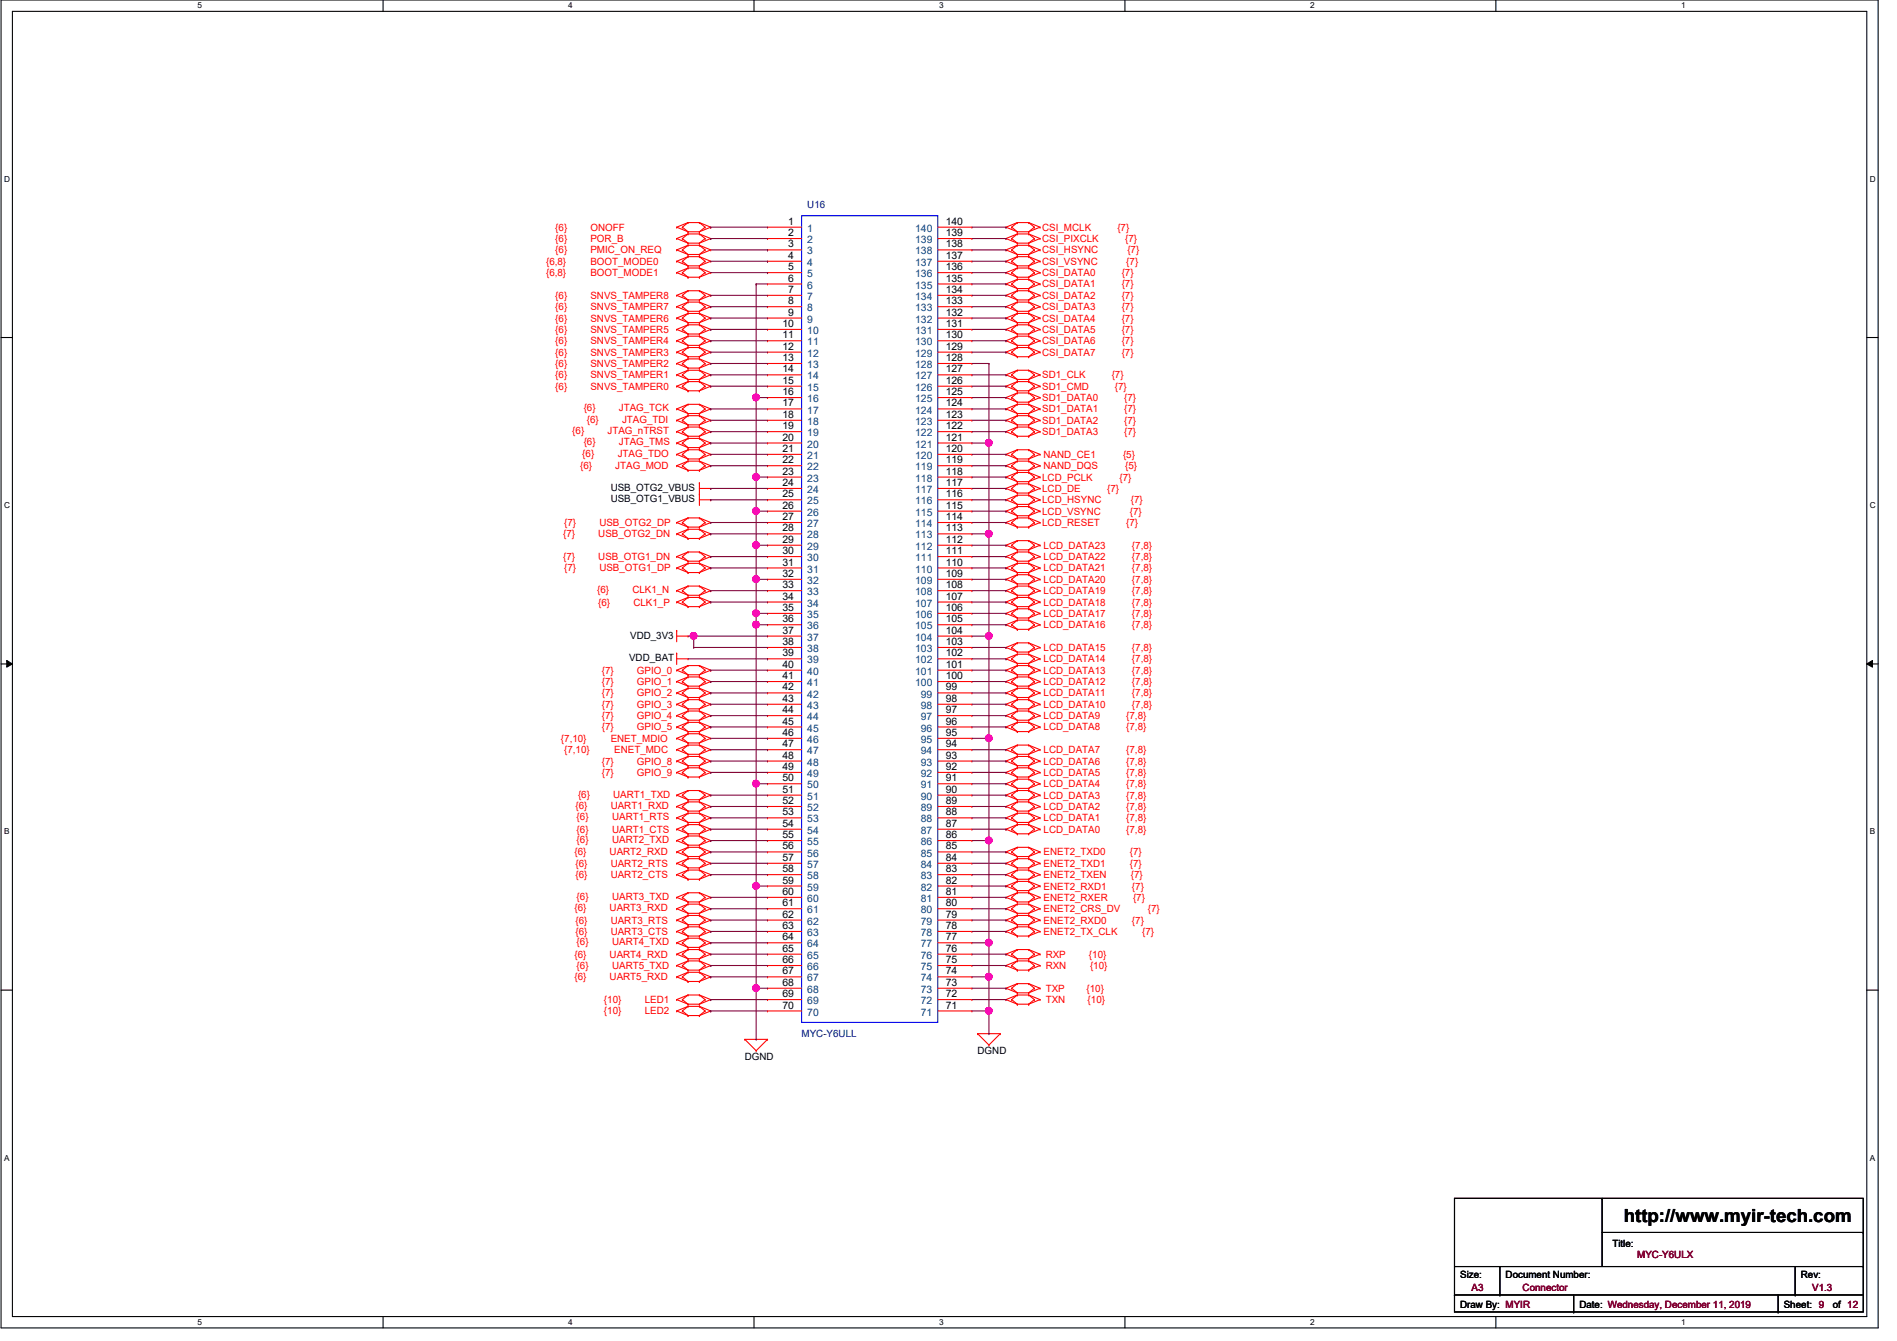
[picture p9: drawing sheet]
<svg xmlns="http://www.w3.org/2000/svg" width="297mm" height="210mm" viewBox="0 0 297 210" stroke-linecap="round" stroke-linejoin="round" font-family="sans-serif">
<defs><g id="words">
<text font-size="2.8" x="254.3" y="191.3">http://www.myir-tech.com</text>
<g font-size="1.6">
<text x="123.4" y="35.2">1</text>
<text x="148.1" y="35.2">140</text>
<text x="123.4" y="37">2</text>
<text x="123.4" y="38.7">3</text>
<text x="123.4" y="40.5">4</text>
<text x="148.1" y="40.5">137</text>
<text x="148.1" y="38.7">138</text>
<text x="148.1" y="37">139</text>
<text x="123.4" y="42.3">5</text>
<text x="123.4" y="44.1">6</text>
<text x="123.4" y="45.8">7</text>
<text x="123.4" y="47.6">8</text>
<text x="148.1" y="47.6">133</text>
<text x="148.1" y="45.8">134</text>
<text x="148.1" y="44.1">135</text>
<text x="148.1" y="42.3">136</text>
<text x="122.5" y="51.2">10</text>
<text x="122.5" y="53">11</text>
<text x="123.4" y="49.4">9</text>
<text x="148.1" y="53">130</text>
<text x="148.1" y="51.2">131</text>
<text x="148.1" y="49.4">132</text>
<text x="122.5" y="54.7">12</text>
<text x="122.5" y="56.5">13</text>
<text x="122.5" y="58.3">14</text>
<text x="148.1" y="58.3">127</text>
<text x="148.1" y="56.5">128</text>
<text x="148.1" y="54.7">129</text>
<text x="122.5" y="60.1">15</text>
<text x="122.5" y="61.8">16</text>
<text x="122.5" y="63.6">17</text>
<text x="122.5" y="65.4">18</text>
<text x="148.1" y="65.4">123</text>
<text x="148.1" y="63.6">124</text>
<text x="148.1" y="61.8">125</text>
<text x="148.1" y="60.1">126</text>
<text x="122.5" y="67.2">19</text>
<text x="122.5" y="69">20</text>
<text x="122.5" y="70.7">21</text>
<text x="148.1" y="70.7">120</text>
<text x="148.1" y="69">121</text>
<text x="148.1" y="67.2">122</text>
<text x="95.6" y="76.8">USB_OTG2_VBUS</text>
<text x="122.5" y="72.5">22</text>
<text x="122.5" y="74.3">23</text>
<text x="122.5" y="76.1">24</text>
<text x="122.5" y="77.9">25</text>
<text x="148.1" y="77.9">116</text>
<text x="148.1" y="76.1">117</text>
<text x="148.1" y="74.3">118</text>
<text x="148.1" y="72.5">119</text>
<text x="95.6" y="78.6">USB_OTG1_VBUS</text>
<text x="122.5" y="79.6">26</text>
<text x="122.5" y="81.4">27</text>
<text x="122.5" y="83.2">28</text>
<text x="148.1" y="83.2">113</text>
<text x="148.1" y="81.4">114</text>
<text x="148.1" y="79.6">115</text>
<text x="122.5" y="85">29</text>
<text x="122.5" y="86.7">30</text>
<text x="122.5" y="88.5">31</text>
<text x="148.1" y="88.5">110</text>
<text x="148.1" y="86.7">111</text>
<text x="148.1" y="85">112</text>
<text x="122.5" y="90.3">32</text>
<text x="122.5" y="92.1">33</text>
<text x="122.5" y="93.9">34</text>
<text x="122.5" y="95.6">35</text>
<text x="148.1" y="95.6">106</text>
<text x="148.1" y="93.9">107</text>
<text x="148.1" y="92.1">108</text>
<text x="148.1" y="90.3">109</text>
<text x="98.7" y="99.9">VDD_3V3</text>
<text x="122.5" y="97.4">36</text>
<text x="122.5" y="99.2">37</text>
<text x="122.5" y="101">38</text>
<text x="148.1" y="101">103</text>
<text x="148.1" y="99.2">104</text>
<text x="148.1" y="97.4">105</text>
<text x="98.5" y="103.5">VDD_BAT</text>
<text x="122.5" y="102.7">39</text>
<text x="122.5" y="104.5">40</text>
<text x="122.5" y="106.3">41</text>
<text x="148.1" y="106.3">100</text>
<text x="148.1" y="104.5">101</text>
<text x="148.1" y="102.7">102</text>
<text x="122.5" y="108.1">42</text>
<text x="122.5" y="109.9">43</text>
<text x="122.5" y="111.6">44</text>
<text x="122.5" y="113.4">45</text>
<text x="148.1" y="113.4">96</text>
<text x="148.1" y="111.6">97</text>
<text x="148.1" y="109.9">98</text>
<text x="148.1" y="108.1">99</text>
<text x="122.5" y="115.2">46</text>
<text x="122.5" y="117">47</text>
<text x="122.5" y="118.7">48</text>
<text x="148.1" y="118.7">93</text>
<text x="148.1" y="117">94</text>
<text x="148.1" y="115.2">95</text>
<text x="122.5" y="120.5">49</text>
<text x="122.5" y="122.3">50</text>
<text x="122.5" y="124.1">51</text>
<text x="122.5" y="125.9">52</text>
<text x="148.1" y="125.9">89</text>
<text x="148.1" y="124.1">90</text>
<text x="148.1" y="122.3">91</text>
<text x="148.1" y="120.5">92</text>
<text x="122.5" y="127.6">53</text>
<text x="122.5" y="129.4">54</text>
<text x="122.5" y="131.2">55</text>
<text x="148.1" y="131.2">86</text>
<text x="148.1" y="129.4">87</text>
<text x="148.1" y="127.6">88</text>
<text x="122.5" y="133">56</text>
<text x="122.5" y="134.7">57</text>
<text x="122.5" y="136.5">58</text>
<text x="148.1" y="136.5">83</text>
<text x="148.1" y="134.7">84</text>
<text x="148.1" y="133">85</text>
<text x="122.5" y="138.3">59</text>
<text x="122.5" y="140.1">60</text>
<text x="122.5" y="141.9">61</text>
<text x="122.5" y="143.6">62</text>
<text x="148.1" y="143.6">79</text>
<text x="148.1" y="141.9">80</text>
<text x="148.1" y="140.1">81</text>
<text x="148.1" y="138.3">82</text>
<text x="122.5" y="145.4">63</text>
<text x="122.5" y="147.2">64</text>
<text x="122.5" y="149">65</text>
<text x="148.1" y="149">76</text>
<text x="148.1" y="147.2">77</text>
<text x="148.1" y="145.4">78</text>
<text x="122.5" y="150.7">66</text>
<text x="122.5" y="152.5">67</text>
<text x="122.5" y="154.3">68</text>
<text x="148.1" y="154.3">73</text>
<text x="148.1" y="152.5">74</text>
<text x="148.1" y="150.7">75</text>
<text x="122.5" y="156.1">69</text>
<text x="122.5" y="157.9">70</text>
<text x="148.1" y="157.9">71</text>
<text x="148.1" y="156.1">72</text>
<text x="116.6" y="165.9">DGND</text>
<text x="153.1" y="165">DGND</text>
<text x="252.5" y="195.2">Title:</text>
<text x="228.6" y="200">Size:</text>
<text x="235.8" y="200">Document Number:</text>
<text x="282" y="200">Rev:</text>
<text x="228.6" y="204.7">Draw By: MYIR</text>
<text x="247.3" y="204.7">Date: Wednesday, December 11, 2019</text>
<text x="279.3" y="204.7">Sheet: 9</text>
<text x="287" y="204.7">of 12</text>
</g>
<g font-size="1.6" fill="#00007f">
<text x="126.4" y="32.6">U16</text>
<text x="125.5" y="162.3">MYC-Y6ULL</text>
</g>
<g font-size="1.6" fill="#f00">
<text x="85.5" y="41.4">{6,8}</text>
<text x="86.9" y="36.1">{6}</text>
<text x="86.9" y="37.9">{6}</text>
<text x="86.9" y="39.7">{6}</text>
<text x="92.5" y="36.1">ONOFF</text>
<text x="92.5" y="37.9">POR_B</text>
<text x="92.5" y="41.4">BOOT_MODE0</text>
<text x="92.5" y="39.7">PMIC_ON_REQ</text>
<text x="163.2" y="36.1">CSI_MCLK</text>
<text x="163.2" y="37.9">CSI_PIXCLK</text>
<text x="163.2" y="41.4">CSI_VSYNC</text>
<text x="163.2" y="39.7">CSI_HSYNC</text>
<text x="175" y="36.1">{7}</text>
<text x="176.2" y="37.9">{7}</text>
<text x="176.4" y="41.4">{7}</text>
<text x="176.5" y="39.7">{7}</text>
<text x="85.5" y="43.2">{6,8}</text>
<text x="86.9" y="46.8">{6}</text>
<text x="92.5" y="43.2">BOOT_MODE1</text>
<text x="92.5" y="46.8">SNVS_TAMPER8</text>
<text x="163.2" y="43.2">CSI_DATA0</text>
<text x="163.2" y="45">CSI_DATA1</text>
<text x="163.2" y="46.8">CSI_DATA2</text>
<text x="175.6" y="43.2">{7}</text>
<text x="175.6" y="45">{7}</text>
<text x="175.6" y="46.8">{7}</text>
<text x="86.9" y="53.9">{6}</text>
<text x="86.9" y="52.1">{6}</text>
<text x="86.9" y="50.3">{6}</text>
<text x="86.9" y="48.6">{6}</text>
<text x="92.5" y="53.9">SNVS_TAMPER4</text>
<text x="92.5" y="52.1">SNVS_TAMPER5</text>
<text x="92.5" y="50.3">SNVS_TAMPER6</text>
<text x="92.5" y="48.6">SNVS_TAMPER7</text>
<text x="163.2" y="48.6">CSI_DATA3</text>
<text x="163.2" y="50.3">CSI_DATA4</text>
<text x="163.2" y="52.1">CSI_DATA5</text>
<text x="163.2" y="53.9">CSI_DATA6</text>
<text x="175.6" y="48.6">{7}</text>
<text x="175.6" y="50.3">{7}</text>
<text x="175.6" y="52.1">{7}</text>
<text x="175.6" y="53.9">{7}</text>
<text x="86.9" y="59.2">{6}</text>
<text x="86.9" y="57.4">{6}</text>
<text x="86.9" y="55.7">{6}</text>
<text x="92.5" y="59.2">SNVS_TAMPER1</text>
<text x="92.5" y="57.4">SNVS_TAMPER2</text>
<text x="92.5" y="55.7">SNVS_TAMPER3</text>
<text x="163.2" y="55.7">CSI_DATA7</text>
<text x="163.2" y="59.2">SD1_CLK</text>
<text x="174.1" y="59.2">{7}</text>
<text x="175.6" y="55.7">{7}</text>
<text x="86.9" y="61">{6}</text>
<text x="91.4" y="64.4">{6}</text>
<text x="92.5" y="61">SNVS_TAMPER0</text>
<text x="96.9" y="64.4">JTAG_TCK</text>
<text x="163.2" y="62.8">SD1_DATA0</text>
<text x="163.2" y="64.6">SD1_DATA1</text>
<text x="163.2" y="61">SD1_CMD</text>
<text x="174.6" y="61">{7}</text>
<text x="176" y="62.8">{7}</text>
<text x="176" y="64.6">{7}</text>
<text x="89.6" y="67.9">{6}</text>
<text x="91.2" y="71.5">{6}</text>
<text x="91.4" y="69.7">{6}</text>
<text x="91.9" y="66.2">{6}</text>
<text x="95.1" y="67.9">JTAG_nTRST</text>
<text x="96.7" y="71.5">JTAG_TDO</text>
<text x="96.9" y="69.7">JTAG_TMS</text>
<text x="97.4" y="66.2">JTAG_TDI</text>
<text x="163.2" y="66.3">SD1_DATA2</text>
<text x="163.2" y="68.1">SD1_DATA3</text>
<text x="163.4" y="71.7">NAND_CE1</text>
<text x="175.8" y="71.7">{5}</text>
<text x="176" y="66.3">{7}</text>
<text x="176" y="68.1">{7}</text>
<text x="90.8" y="73.4">{6}</text>
<text x="96.3" y="73.4">JTAG_MOD</text>
<text x="163.2" y="77">LCD_DE</text>
<text x="163.2" y="75.2">LCD_PCLK</text>
<text x="163.4" y="73.4">NAND_DQS</text>
<text x="173.4" y="77">{7}</text>
<text x="175.3" y="75.2">{7}</text>
<text x="176.2" y="73.4">{5}</text>
<text x="88.3" y="82.3">{7}</text>
<text x="93.8" y="82.3">USB_OTG2_DP</text>
<text x="163.2" y="78.8">LCD_HSYNC</text>
<text x="163.2" y="82.3">LCD_RESET</text>
<text x="163.2" y="80.6">LCD_VSYNC</text>
<text x="176.4" y="82.3">{7}</text>
<text x="176.9" y="80.6">{7}</text>
<text x="177.1" y="78.8">{7}</text>
<text x="88.2" y="84.1">{7}</text>
<text x="88.2" y="87.7">{7}</text>
<text x="88.3" y="89.5">{7}</text>
<text x="93.7" y="84.1">USB_OTG2_DN</text>
<text x="93.7" y="87.7">USB_OTG1_DN</text>
<text x="93.8" y="89.5">USB_OTG1_DP</text>
<text x="163.4" y="89.5">LCD_DATA21</text>
<text x="163.4" y="87.7">LCD_DATA22</text>
<text x="163.4" y="85.9">LCD_DATA23</text>
<text x="177.2" y="89.5">{7,8}</text>
<text x="177.2" y="87.7">{7,8}</text>
<text x="177.2" y="85.9">{7,8}</text>
<text x="93.5" y="92.8">{6}</text>
<text x="93.7" y="94.8">{6}</text>
<text x="99" y="92.8">CLK1_N</text>
<text x="99.2" y="94.8">CLK1_P</text>
<text x="163.4" y="94.8">LCD_DATA18</text>
<text x="163.4" y="93">LCD_DATA19</text>
<text x="163.4" y="91.2">LCD_DATA20</text>
<text x="177.2" y="94.8">{7,8}</text>
<text x="177.2" y="93">{7,8}</text>
<text x="177.2" y="91.2">{7,8}</text>
<text x="163.4" y="98.3">LCD_DATA16</text>
<text x="163.4" y="96.6">LCD_DATA17</text>
<text x="163.4" y="101.9">LCD_DATA15</text>
<text x="177.2" y="98.3">{7,8}</text>
<text x="177.2" y="96.6">{7,8}</text>
<text x="177.2" y="101.9">{7,8}</text>
<text x="94.2" y="105.5">{7}</text>
<text x="94.2" y="107.2">{7}</text>
<text x="99.7" y="105.5">GPIO_0</text>
<text x="99.7" y="107.2">GPIO_1</text>
<text x="163.4" y="107.2">LCD_DATA12</text>
<text x="163.4" y="105.5">LCD_DATA13</text>
<text x="163.4" y="103.7">LCD_DATA14</text>
<text x="177.2" y="107.2">{7,8}</text>
<text x="177.2" y="105.5">{7,8}</text>
<text x="177.2" y="103.7">{7,8}</text>
<text x="94.2" y="109">{7}</text>
<text x="94.2" y="110.8">{7}</text>
<text x="94.2" y="112.6">{7}</text>
<text x="99.7" y="109">GPIO_2</text>
<text x="99.7" y="110.8">GPIO_3</text>
<text x="99.7" y="112.6">GPIO_4</text>
<text x="163.4" y="112.6">LCD_DATA9</text>
<text x="163.4" y="110.8">LCD_DATA10</text>
<text x="163.4" y="109">LCD_DATA11</text>
<text x="176.4" y="112.6">{7,8}</text>
<text x="177.2" y="110.8">{7,8}</text>
<text x="177.2" y="109">{7,8}</text>
<text x="87.8" y="116.1">{7,10}</text>
<text x="88.3" y="117.9">{7,10}</text>
<text x="94.2" y="114.3">{7}</text>
<text x="94.2" y="119.7">{7}</text>
<text x="95.6" y="116.1">ENET_MDIO</text>
<text x="96.2" y="117.9">ENET_MDC</text>
<text x="99.7" y="114.3">GPIO_5</text>
<text x="99.7" y="119.7">GPIO_8</text>
<text x="163.4" y="114.3">LCD_DATA8</text>
<text x="163.4" y="119.7">LCD_DATA6</text>
<text x="163.4" y="117.9">LCD_DATA7</text>
<text x="176.4" y="114.3">{7,8}</text>
<text x="176.4" y="119.7">{7,8}</text>
<text x="176.4" y="117.9">{7,8}</text>
<text x="90.5" y="124.8">{6}</text>
<text x="94.2" y="121.5">{7}</text>
<text x="96" y="124.8">UART1_TXD</text>
<text x="99.7" y="121.5">GPIO_9</text>
<text x="163.4" y="125">LCD_DATA3</text>
<text x="163.4" y="123.2">LCD_DATA4</text>
<text x="163.4" y="121.5">LCD_DATA5</text>
<text x="176.4" y="125">{7,8}</text>
<text x="176.4" y="123.2">{7,8}</text>
<text x="176.4" y="121.5">{7,8}</text>
<text x="90.1" y="126.6">{6}</text>
<text x="90.3" y="130.3">{6}</text>
<text x="90.3" y="128.4">{6}</text>
<text x="90.3" y="132">{6}</text>
<text x="95.6" y="126.6">UART1_RXD</text>
<text x="95.8" y="130.3">UART1_CTS</text>
<text x="95.8" y="128.4">UART1_RTS</text>
<text x="95.8" y="132">UART2_TXD</text>
<text x="163.4" y="130.3">LCD_DATA0</text>
<text x="163.4" y="128.6">LCD_DATA1</text>
<text x="163.4" y="126.8">LCD_DATA2</text>
<text x="176.4" y="130.3">{7,8}</text>
<text x="176.4" y="128.6">{7,8}</text>
<text x="176.4" y="126.8">{7,8}</text>
<text x="90" y="133.9">{6}</text>
<text x="90.1" y="135.7">{6}</text>
<text x="90.1" y="137.5">{6}</text>
<text x="95.5" y="133.9">UART2_RXD</text>
<text x="95.6" y="135.7">UART2_RTS</text>
<text x="95.6" y="137.5">UART2_CTS</text>
<text x="163.4" y="135.7">ENET2_TXD1</text>
<text x="163.4" y="133.9">ENET2_TXD0</text>
<text x="163.4" y="137.5">ENET2_TXEN</text>
<text x="176.9" y="135.7">{7}</text>
<text x="176.9" y="133.9">{7}</text>
<text x="177.1" y="137.5">{7}</text>
<text x="90" y="142.6">{6}</text>
<text x="90.3" y="140.8">{6}</text>
<text x="95.5" y="142.6">UART3_RXD</text>
<text x="95.8" y="140.8">UART3_TXD</text>
<text x="163.4" y="142.8">ENET2_CRS_DV</text>
<text x="163.4" y="141">ENET2_RXER</text>
<text x="163.4" y="139.2">ENET2_RXD1</text>
<text x="177.2" y="139.2">{7}</text>
<text x="177.4" y="141">{7}</text>
<text x="179.7" y="142.8">{7}</text>
<text x="90" y="149.9">{6}</text>
<text x="90.1" y="144.6">{6}</text>
<text x="90.1" y="146.3">{6}</text>
<text x="90.3" y="148">{6}</text>
<text x="95.5" y="149.9">UART4_RXD</text>
<text x="95.6" y="144.6">UART3_RTS</text>
<text x="95.6" y="146.3">UART3_CTS</text>
<text x="95.8" y="148">UART4_TXD</text>
<text x="163.4" y="144.6">ENET2_RXD0</text>
<text x="163.4" y="146.3">ENET2_TX_CLK</text>
<text x="163.7" y="149.9">RXP</text>
<text x="170.5" y="149.9">{10}</text>
<text x="177.2" y="144.6">{7}</text>
<text x="178.9" y="146.3">{7}</text>
<text x="90" y="153.5">{6}</text>
<text x="90.3" y="151.7">{6}</text>
<text x="95.5" y="153.5">UART5_RXD</text>
<text x="95.8" y="151.7">UART5_TXD</text>
<text x="163.7" y="155.2">TXP</text>
<text x="163.7" y="151.7">RXN</text>
<text x="170.1" y="155.2">{10}</text>
<text x="170.7" y="151.7">{10}</text>
<text x="94.6" y="157">{10}</text>
<text x="94.6" y="158.8">{10}</text>
<text x="101" y="157">LED1</text>
<text x="101" y="158.8">LED2</text>
<text x="163.7" y="157">TXN</text>
<text x="170.3" y="157">{10}</text>
</g>
<g font-size="1.6" fill="#003f7f">
<text x="126.4" y="36.3">1</text>
<text x="126.4" y="38.1">2</text>
<text x="126.4" y="39.8">3</text>
<text x="126.4" y="41.6">4</text>
<text x="143.3" y="41.6">137</text>
<text x="143.3" y="39.8">138</text>
<text x="143.3" y="38.1">139</text>
<text x="143.3" y="36.3">140</text>
<text x="126.4" y="43.4">5</text>
<text x="126.4" y="45.2">6</text>
<text x="126.4" y="46.9">7</text>
<text x="143.3" y="46.9">134</text>
<text x="143.3" y="45.2">135</text>
<text x="143.3" y="43.4">136</text>
<text x="126.4" y="48.7">8</text>
<text x="126.4" y="50.5">9</text>
<text x="126.4" y="52.3">10</text>
<text x="143.3" y="52.3">131</text>
<text x="143.3" y="50.5">132</text>
<text x="143.3" y="48.7">133</text>
<text x="126.4" y="54.1">11</text>
<text x="126.4" y="55.8">12</text>
<text x="126.4" y="57.6">13</text>
<text x="126.4" y="59.4">14</text>
<text x="143.3" y="59.4">127</text>
<text x="143.3" y="57.6">128</text>
<text x="143.3" y="55.8">129</text>
<text x="143.3" y="54.1">130</text>
<text x="126.4" y="61.2">15</text>
<text x="126.4" y="62.9">16</text>
<text x="126.4" y="64.7">17</text>
<text x="143.3" y="64.7">124</text>
<text x="143.3" y="62.9">125</text>
<text x="143.3" y="61.2">126</text>
<text x="126.4" y="66.5">18</text>
<text x="126.4" y="68.3">19</text>
<text x="126.4" y="70.1">20</text>
<text x="126.4" y="71.8">21</text>
<text x="143.3" y="71.8">120</text>
<text x="143.3" y="70.1">121</text>
<text x="143.3" y="68.3">122</text>
<text x="143.3" y="66.5">123</text>
<text x="126.4" y="73.6">22</text>
<text x="126.4" y="75.4">23</text>
<text x="126.4" y="77.2">24</text>
<text x="143.3" y="77.2">117</text>
<text x="143.3" y="75.4">118</text>
<text x="143.3" y="73.6">119</text>
<text x="126.4" y="79">25</text>
<text x="126.4" y="80.7">26</text>
<text x="126.4" y="82.5">27</text>
<text x="143.3" y="82.5">114</text>
<text x="143.3" y="80.7">115</text>
<text x="143.3" y="79">116</text>
<text x="126.4" y="84.3">28</text>
<text x="126.4" y="86.1">29</text>
<text x="126.4" y="87.8">30</text>
<text x="126.4" y="89.6">31</text>
<text x="143.3" y="89.6">110</text>
<text x="143.3" y="87.8">111</text>
<text x="143.3" y="86.1">112</text>
<text x="143.3" y="84.3">113</text>
<text x="126.4" y="91.4">32</text>
<text x="126.4" y="93.2">33</text>
<text x="126.4" y="95">34</text>
<text x="143.3" y="95">107</text>
<text x="143.3" y="93.2">108</text>
<text x="143.3" y="91.4">109</text>
<text x="126.4" y="96.7">35</text>
<text x="126.4" y="98.5">36</text>
<text x="126.4" y="100.3">37</text>
<text x="143.3" y="100.3">104</text>
<text x="143.3" y="98.5">105</text>
<text x="143.3" y="96.7">106</text>
<text x="126.4" y="102.1">38</text>
<text x="126.4" y="103.8">39</text>
<text x="126.4" y="105.6">40</text>
<text x="126.4" y="107.4">41</text>
<text x="143.3" y="107.4">100</text>
<text x="143.3" y="105.6">101</text>
<text x="143.3" y="103.8">102</text>
<text x="143.3" y="102.1">103</text>
<text x="126.4" y="109.2">42</text>
<text x="126.4" y="111">43</text>
<text x="126.4" y="112.7">44</text>
<text x="144.2" y="112.7">97</text>
<text x="144.2" y="111">98</text>
<text x="144.2" y="109.2">99</text>
<text x="126.4" y="114.5">45</text>
<text x="126.4" y="116.3">46</text>
<text x="126.4" y="118.1">47</text>
<text x="126.4" y="119.8">48</text>
<text x="144.2" y="119.8">93</text>
<text x="144.2" y="118.1">94</text>
<text x="144.2" y="116.3">95</text>
<text x="144.2" y="114.5">96</text>
<text x="126.4" y="121.6">49</text>
<text x="126.4" y="123.4">50</text>
<text x="126.4" y="125.2">51</text>
<text x="144.2" y="125.2">90</text>
<text x="144.2" y="123.4">91</text>
<text x="144.2" y="121.6">92</text>
<text x="126.4" y="127">52</text>
<text x="126.4" y="128.7">53</text>
<text x="126.4" y="130.5">54</text>
<text x="144.2" y="130.5">87</text>
<text x="144.2" y="128.7">88</text>
<text x="144.2" y="127">89</text>
<text x="126.4" y="132.3">55</text>
<text x="126.4" y="134.1">56</text>
<text x="126.4" y="135.8">57</text>
<text x="126.4" y="137.6">58</text>
<text x="144.2" y="137.6">83</text>
<text x="144.2" y="135.8">84</text>
<text x="144.2" y="134.1">85</text>
<text x="144.2" y="132.3">86</text>
<text x="126.4" y="139.4">59</text>
<text x="126.4" y="141.2">60</text>
<text x="126.4" y="143">61</text>
<text x="144.2" y="143">80</text>
<text x="144.2" y="141.2">81</text>
<text x="144.2" y="139.4">82</text>
<text x="126.4" y="144.7">62</text>
<text x="126.4" y="146.5">63</text>
<text x="126.4" y="148.3">64</text>
<text x="144.2" y="148.3">77</text>
<text x="144.2" y="146.5">78</text>
<text x="144.2" y="144.7">79</text>
<text x="126.4" y="150.1">65</text>
<text x="126.4" y="151.8">66</text>
<text x="126.4" y="153.6">67</text>
<text x="126.4" y="155.4">68</text>
<text x="144.2" y="155.4">73</text>
<text x="144.2" y="153.6">74</text>
<text x="144.2" y="151.8">75</text>
<text x="144.2" y="150.1">76</text>
<text x="126.4" y="157.2">69</text>
<text x="126.4" y="159">70</text>
<text x="144.2" y="159">71</text>
<text x="144.2" y="157.2">72</text>
</g>
<g font-size="1.6" fill="#7f0000">
<text x="256.4" y="196.8">MYC-Y6ULX</text>
<text x="230.4" y="202">A3</text>
<text x="238.4" y="202">Connector</text>
<text x="283.8" y="202">V1.3</text>
</g>
<g font-size="1.3">
<text x="30.9" y="1.3">5</text>
<text x="89" y="1.3">4</text>
<text x="147.1" y="1.3">3</text>
<text x="205.1" y="1.3">2</text>
<text x="263.2" y="1.3">1</text>
<text x=".6" y="28.4">D</text>
<text x="292.8" y="28.4">D</text>
<text x=".6" y="79.5">C</text>
<text x="292.8" y="79.5">C</text>
<text x=".6" y="130.6">B</text>
<text x="292.8" y="130.6">B</text>
<text x=".6" y="181.7">A</text>
<text x="292.8" y="181.7">A</text>
<text x="30.9" y="207.4">5</text>
<text x="89" y="207.4">4</text>
<text x="147.1" y="207.4">3</text>
<text x="205.1" y="207.4">2</text>
<text x="263.2" y="207.4">1</text>
</g>
</g></defs>
<path d="M.2 0h293.9v207.9h-293.9zM1.9 1.8h290.4v204.3h-290.4z" fill="none" stroke="#000" stroke-width=".17"/>
<g fill="#fff">
<path d="M30.9 .2h.7v1.4h-.7z"/>
<path d="M30.9 206.2h.7v1.4h-.7z"/>
</g>
<path d="M60 0v1.8M60 206.1v1.8" fill="none" stroke="#000" stroke-width=".17"/>
<g fill="#fff">
<path d="M89 .2h.7v1.4h-.7z"/>
<path d="M89 206.2h.7v1.4h-.7z"/>
</g>
<path d="M118.1 0v1.8M118.1 206.1v1.8" fill="none" stroke="#000" stroke-width=".17"/>
<g fill="#fff">
<path d="M147.1 .2h.6v1.4h-.6z"/>
<path d="M147.1 206.2h.6v1.4h-.6z"/>
</g>
<path d="M176.1 0v1.8M176.1 206.1v1.8" fill="none" stroke="#000" stroke-width=".17"/>
<g fill="#fff">
<path d="M205.1 .2h.7v1.4h-.7z"/>
<path d="M205.1 206.2h.7v1.4h-.7z"/>
</g>
<path d="M234.2 0v1.8M234.2 206.1v1.8" fill="none" stroke="#000" stroke-width=".17"/>
<g fill="#fff">
<path d="M263.2 .2h.7v1.4h-.7z"/>
<path d="M263.2 206.2h.7v1.4h-.7z"/>
<path d="M.6 27.3h.9v1.4h-.9z"/>
<path d="M292.8 27.3h.9v1.4h-.9z"/>
<path d="M.6 78.4h.9v1.4h-.9z"/>
<path d="M292.8 78.4h.9v1.4h-.9z"/>
</g>
<path d="M.2 52.8h1.7M292.3 52.8h1.8" fill="none" stroke="#000" stroke-width=".17"/>
<g fill="#fff">
<path d="M.6 129.5h.8v1.4h-.8z"/>
<path d="M292.8 129.5h.8v1.4h-.8z"/>
</g>
<path d="M.2 103.9h1.7M292.3 103.9h1.8" fill="none" stroke="#000" stroke-width=".17"/>
<path d="M1.1 103.4l.8 .5-.8 .5zM292.3 103.9l.9-.5v1z" fill="#000"/>
<path d="M1.1 103.4l.8 .5-.8 .5zM292.3 103.9l.9-.5v1z" fill="none" stroke="#000" stroke-width=".16"/>
<g fill="#fff">
<path d="M.6 180.5h.8v1.4h-.8z"/>
<path d="M292.8 180.5h.8v1.4h-.8z"/>
</g>
<g fill="none" stroke="#000" stroke-width=".17">
<path d="M.2 155h1.7M292.3 155h1.8M227.7 187.6h64.1v17.8h-64.1zM227.7 198.2h64.1M234.9 198.2v4.5M250.9 187.6h.1M250.9 187.6v10.6M250.9 192.9h40.9M281.1 198.2v4.5M291.8 198.2h.1M291.8 192.9h.1M227.7 202.7h.1"/>
<path d="M227.7 202.7h64.1M234.9 202.7h.1M246.4 205.4h.1M246.4 202.7v2.7M278.4 205.4h.1M278.4 202.7v2.7M281.1 202.7h.1"/>
</g>
<g fill="none" stroke="#f00" stroke-width=".17">
<path d="M106 35.6h.1M106 37.3h.1M106 39.1h.1M106 35.6l1.7 .7M106 37.3l1.7 .8M106 39.1l1.7 .7M106.8 35.6h.1M106.8 37.3h.1M106.8 39.1h.1M106.8 35.6l.9 .7M106.8 37.3l.9 .8M106.8 39.1l.9 .7"/>
<path d="M107.7 36.3h.1M107.7 34.8h.1M107.7 38.1h.1M107.7 36.6h.1M107.7 39.8h.1M107.7 38.4h.1M107.7 36.3h1.8M107.7 34.8h1.8M107.7 38.1h1.8M107.7 36.6h1.8M107.7 34.8l-1.7 .8M107.7 34.8l-.9 .8"/>
<path d="M107.7 36.6l-1.7 .7M107.7 36.6l-.9 .7M107.7 39.8h1.8M107.7 38.4h1.8M107.7 38.4l-1.7 .7M107.7 38.4l-.9 .7M109.5 34.8h.1M109.5 36.3h.1M109.5 36.6h.1M109.5 38.1h.1M109.5 38.4h.1M109.5 39.8h.1"/>
<path d="M109.5 34.8l1.8 .8M109.5 34.8l.9 .8M109.5 36.6l1.8 .7M109.5 36.6l.9 .7M109.5 38.4l1.8 .7M109.5 38.4l.9 .7M110.4 35.6h.1M110.4 37.3h.1M110.4 39.1h.1M110.4 35.6l-.9 .7M110.4 37.3l-.9 .8M110.4 39.1l-.9 .7"/>
<path d="M111.3 35.6h.1M111.3 37.3h.1M111.3 39.1h.1M111.3 35.6l-1.8 .7M111.3 37.3l-1.8 .8M111.3 39.1l-1.8 .7M120.2 35.6h.1M120.2 37.3h.1M120.2 39.1h.1M120.2 35.6h5.3M120.2 37.3h5.3M120.2 39.1h5.3"/>
<path d="M146.9 35.6h5.3M146.9 37.3h5.3M146.9 39.1h5.3M152.2 39.1h.1M152.2 37.3h.1M152.2 35.6h.1M157.5 35.6h.1M157.5 37.3h.1M157.5 39.1h.1M157.5 35.6l1.8 .7M157.5 37.3l1.8 .8M157.5 39.1l1.8 .7"/>
<path d="M158.4 35.6h.1M158.4 37.3h.1M158.4 39.1h.1M158.4 35.6l.9 .7M158.4 37.3l.9 .8M158.4 39.1l.9 .7M159.3 34.8h.1M159.3 36.3h.1M159.3 36.6h.1M159.3 38.1h.1M159.3 38.4h.1M159.3 39.8h.1"/>
<path d="M159.3 36.3h1.8M159.3 34.8h1.8M159.3 34.8l-1.8 .8M159.3 34.8l-.9 .8M159.3 38.1h1.8M159.3 36.6h1.8M159.3 36.6l-1.8 .7M159.3 36.6l-.9 .7M159.3 39.8h1.8M159.3 38.4h1.8M159.3 38.4l-1.8 .7M159.3 38.4l-.9 .7"/>
<path d="M161.1 36.3h.1M161.1 34.8h.1M161.1 38.1h.1M161.1 36.6h.1M161.1 39.8h.1M161.1 38.4h.1M161.1 34.8l1.8 .8M161.1 34.8l.9 .8M161.1 36.6l1.8 .7M161.1 36.6l.9 .7M161.1 38.4l1.8 .7M161.1 38.4l.9 .7"/>
<path d="M162 35.6h.1M162 37.3h.1M162 39.1h.1M162 35.6l-.9 .7M162 37.3l-.9 .8M162 39.1l-.9 .7M162.9 35.6h.1M162.9 37.3h.1M162.9 39.1h.1M162.9 35.6l-1.8 .7M162.9 37.3l-1.8 .8M162.9 39.1l-1.8 .7"/>
<path d="M106 42.7h.1M106 40.9h.1M106 58.7h.1M106 56.9h.1M106 55.1h.1M106 53.3h.1M106 51.6h.1M106 49.8h.1M106 48h.1M106 46.2h.1M106 42.7l1.7 .7M106 40.9l1.7 .7"/>
<path d="M106 58.7l1.7 .7M106 56.9l1.7 .7M106 55.1l1.7 .7M106 53.3l1.7 .8M106 51.6l1.7 .7M106 49.8l1.7 .7M106 48l1.7 .7M106 46.2l1.7 .7M106.8 42.7h.1M106.8 40.9h.1M106.8 58.7h.1M106.8 56.9h.1"/>
<path d="M106.8 55.1h.1M106.8 53.3h.1M106.8 51.6h.1M106.8 49.8h.1M106.8 48h.1M106.8 46.2h.1M106.8 42.7l.9 .7M106.8 40.9l.9 .7M106.8 58.7l.9 .7M106.8 56.9l.9 .7M106.8 55.1l.9 .7M106.8 53.3l.9 .8"/>
<path d="M106.8 51.6l.9 .7M106.8 49.8l.9 .7M106.8 48l.9 .7M106.8 46.2l.9 .7M107.7 43.4h.1M107.7 42h.1M107.7 41.6h.1M107.7 40.2h.1M107.7 59.7h.1M107.7 59.4h.1M107.7 58h.1M107.7 57.6h.1"/>
<path d="M107.7 56.2h.1M107.7 55.8h.1M107.7 54.4h.1M107.7 54.1h.1M107.7 52.6h.1M107.7 52.3h.1M107.7 50.8h.1M107.7 50.5h.1M107.7 49.1h.1M107.7 48.7h.1M107.7 47.3h.1M107.7 46.9h.1"/>
<path d="M107.7 45.5h.1M107.7 43.4h1.8M107.7 42h1.8M107.7 42l-1.7 .7M107.7 42l-.9 .7M107.7 41.6h1.8M107.7 40.2h1.8M107.7 40.2l-1.7 .7M107.7 40.2l-.9 .7M107.7 59.7h1.8M107.7 59.7l-1.7 .8M107.7 59.7l-.9 .8"/>
<path d="M107.7 59.4h1.8M107.7 58h1.8M107.7 58l-1.7 .7M107.7 58l-.9 .7M107.7 57.6h1.8M107.7 56.2h1.8M107.7 56.2l-1.7 .7M107.7 56.2l-.9 .7M107.7 55.8h1.8M107.7 54.4h1.8M107.7 54.4l-1.7 .7M107.7 54.4l-.9 .7"/>
<path d="M107.7 54.1h1.8M107.7 52.6h1.8M107.7 52.6l-1.7 .7M107.7 52.6l-.9 .7M107.7 52.3h1.8M107.7 50.8h1.8M107.7 50.8l-1.7 .8M107.7 50.8l-.9 .8M107.7 50.5h1.8M107.7 49.1h1.8M107.7 49.1l-1.7 .7M107.7 49.1l-.9 .7"/>
<path d="M107.7 48.7h1.8M107.7 47.3h1.8M107.7 47.3l-1.7 .7M107.7 47.3l-.9 .7M107.7 46.9h1.8M107.7 45.5h1.8M107.7 45.5l-1.7 .7M107.7 45.5l-.9 .7M109.5 42h.1M109.5 43.4h.1M109.5 40.2h.1M109.5 41.6h.1"/>
<path d="M109.5 59.7h.1M109.5 58h.1M109.5 59.4h.1M109.5 56.2h.1M109.5 57.6h.1M109.5 54.4h.1M109.5 55.8h.1M109.5 52.6h.1M109.5 54.1h.1M109.5 50.8h.1M109.5 52.3h.1M109.5 49.1h.1"/>
<path d="M109.5 50.5h.1M109.5 47.3h.1M109.5 48.7h.1M109.5 45.5h.1M109.5 46.9h.1M109.5 42l1.8 .7M109.5 42l.9 .7M109.5 40.2l1.8 .7M109.5 40.2l.9 .7M109.5 59.7l1.8 .8M109.5 59.7l.9 .8M109.5 58l1.8 .7"/>
<path d="M109.5 58l.9 .7M109.5 56.2l1.8 .7M109.5 56.2l.9 .7M109.5 54.4l1.8 .7M109.5 54.4l.9 .7M109.5 52.6l1.8 .7M109.5 52.6l.9 .7M109.5 50.8l1.8 .8M109.5 50.8l.9 .8M109.5 49.1l1.8 .7M109.5 49.1l.9 .7M109.5 47.3l1.8 .7"/>
<path d="M109.5 47.3l.9 .7M109.5 45.5l1.8 .7M109.5 45.5l.9 .7M110.4 42.7h.1M110.4 40.9h.1M110.4 58.7h.1M110.4 56.9h.1M110.4 55.1h.1M110.4 53.3h.1M110.4 51.6h.1M110.4 49.8h.1M110.4 48h.1"/>
<path d="M110.4 46.2h.1M110.4 42.7l-.9 .7M110.4 40.9l-.9 .7M110.4 58.7l-.9 .7M110.4 56.9l-.9 .7M110.4 55.1l-.9 .7M110.4 53.3l-.9 .8M110.4 51.6l-.9 .7M110.4 49.8l-.9 .7M110.4 48l-.9 .7M110.4 46.2l-.9 .7M111.3 42.7h.1"/>
<path d="M111.3 40.9h.1M111.3 58.7h.1M111.3 56.9h.1M111.3 55.1h.1M111.3 53.3h.1M111.3 51.6h.1M111.3 49.8h.1M111.3 48h.1M111.3 46.2h.1M111.3 42.7l-1.8 .7M111.3 40.9l-1.8 .7M111.3 58.7l-1.8 .7"/>
<path d="M111.3 56.9l-1.8 .7M111.3 55.1l-1.8 .7M111.3 53.3l-1.8 .8M111.3 51.6l-1.8 .7M111.3 49.8l-1.8 .7M111.3 48l-1.8 .7M111.3 46.2l-1.8 .7M120.2 40.9h.1M120.2 42.7h.1M120.2 44.4h.1M120.2 46.2h.1M120.2 48h.1"/>
<path d="M120.2 49.8h.1M120.2 51.6h.1M120.2 53.3h.1M120.2 55.1h.1M120.2 56.9h.1M120.2 58.7h.1M120.2 40.9h5.3M120.2 42.7h5.3M120.2 44.4h5.3M120.2 46.2h5.3M120.2 48h5.3M120.2 49.8h5.3"/>
<path d="M120.2 51.6h5.3M120.2 53.3h5.3M120.2 55.1h5.3M120.2 56.9h5.3M120.2 58.7h5.3M146.9 40.9h5.3M146.9 42.7h5.3M146.9 44.4h5.3M146.9 46.2h5.3M146.9 48h5.3M146.9 49.8h5.3M146.9 51.6h5.3"/>
<path d="M146.9 53.3h5.3M146.9 55.1h5.3M146.9 56.9h5.3M146.9 58.7h5.3M152.2 58.7h.1M152.2 56.9h.1M152.2 55.1h.1M152.2 53.3h.1M152.2 51.6h.1M152.2 49.8h.1M152.2 48h.1M152.2 46.2h.1"/>
<path d="M152.2 44.4h.1M152.2 42.7h.1M152.2 40.9h.1M157.5 42.7h.1M157.5 44.4h.1M157.5 46.2h.1M157.5 48h.1M157.5 49.8h.1M157.5 51.6h.1M157.5 53.3h.1M157.5 55.1h.1M157.5 58.7h.1"/>
<path d="M157.5 40.9h.1M157.5 42.7l1.8 .7M157.5 44.4l1.8 .8M157.5 46.2l1.8 .7M157.5 48l1.8 .7M157.5 49.8l1.8 .7M157.5 51.6l1.8 .7M157.5 53.3l1.8 .8M157.5 55.1l1.8 .7M157.5 58.7l1.8 .7M157.5 40.9l1.8 .7M158.4 42.7h.1"/>
<path d="M158.4 44.4h.1M158.4 46.2h.1M158.4 48h.1M158.4 49.8h.1M158.4 51.6h.1M158.4 53.3h.1M158.4 55.1h.1M158.4 58.7h.1M158.4 40.9h.1M158.4 42.7l.9 .7M158.4 44.4l.9 .8M158.4 46.2l.9 .7"/>
<path d="M158.4 48l.9 .7M158.4 49.8l.9 .7M158.4 51.6l.9 .7M158.4 53.3l.9 .8M158.4 55.1l.9 .7M158.4 58.7l.9 .7M158.4 40.9l.9 .7M159.3 42h.1M159.3 43.4h.1M159.3 43.7h.1M159.3 45.2h.1M159.3 45.5h.1"/>
<path d="M159.3 46.9h.1M159.3 47.3h.1M159.3 48.7h.1M159.3 49.1h.1M159.3 50.5h.1M159.3 50.8h.1M159.3 52.3h.1M159.3 52.6h.1M159.3 54.1h.1M159.3 54.4h.1M159.3 55.8h.1M159.3 58h.1"/>
<path d="M159.3 59.4h.1M159.3 59.7h.1M159.3 40.2h.1M159.3 41.6h.1M159.3 43.4h1.8M159.3 42h1.8M159.3 41.6h1.8M159.3 40.2h1.8M159.3 59.7h1.8M159.3 59.4h1.8M159.3 58h1.8M159.3 55.8h1.8"/>
<path d="M159.3 54.4h1.8M159.3 54.1h1.8M159.3 52.6h1.8M159.3 52.3h1.8M159.3 50.8h1.8M159.3 50.5h1.8M159.3 49.1h1.8M159.3 48.7h1.8M159.3 47.3h1.8M159.3 46.9h1.8M159.3 45.5h1.8M159.3 42l-1.8 .7"/>
<path d="M159.3 42l-.9 .7M159.3 45.2h1.8M159.3 43.7h1.8M159.3 43.7l-1.8 .7M159.3 43.7l-.9 .7M159.3 45.5l-1.8 .7M159.3 45.5l-.9 .7M159.3 47.3l-1.8 .7M159.3 47.3l-.9 .7M159.3 49.1l-1.8 .7M159.3 49.1l-.9 .7M159.3 50.8l-1.8 .8"/>
<path d="M159.3 50.8l-.9 .8M159.3 52.6l-1.8 .7M159.3 52.6l-.9 .7M159.3 54.4l-1.8 .7M159.3 54.4l-.9 .7M159.3 58l-1.8 .7M159.3 58l-.9 .7M159.3 59.7l-1.8 .8M159.3 59.7l-.9 .8M159.3 40.2l-1.8 .7M159.3 40.2l-.9 .7M161.1 43.4h.1"/>
<path d="M161.1 42h.1M161.1 45.2h.1M161.1 43.7h.1M161.1 46.9h.1M161.1 45.5h.1M161.1 48.7h.1M161.1 47.3h.1M161.1 50.5h.1M161.1 49.1h.1M161.1 52.3h.1M161.1 50.8h.1M161.1 54.1h.1"/>
<path d="M161.1 52.6h.1M161.1 55.8h.1M161.1 54.4h.1M161.1 59.4h.1M161.1 58h.1M161.1 59.7h.1M161.1 41.6h.1M161.1 40.2h.1M161.1 42l1.8 .7M161.1 42l.9 .7M161.1 43.7l1.8 .7M161.1 43.7l.9 .7"/>
<path d="M161.1 45.5l1.8 .7M161.1 45.5l.9 .7M161.1 47.3l1.8 .7M161.1 47.3l.9 .7M161.1 49.1l1.8 .7M161.1 49.1l.9 .7M161.1 50.8l1.8 .8M161.1 50.8l.9 .8M161.1 52.6l1.8 .7M161.1 52.6l.9 .7M161.1 54.4l1.8 .7M161.1 54.4l.9 .7"/>
<path d="M161.1 58l1.8 .7M161.1 58l.9 .7M161.1 59.7l1.8 .8M161.1 59.7l.9 .8M161.1 40.2l1.8 .7M161.1 40.2l.9 .7M162 42.7h.1M162 44.4h.1M162 46.2h.1M162 48h.1M162 49.8h.1M162 51.6h.1"/>
<path d="M162 53.3h.1M162 55.1h.1M162 58.7h.1M162 40.9h.1M162 42.7l-.9 .7M162 44.4l-.9 .8M162 46.2l-.9 .7M162 48l-.9 .7M162 49.8l-.9 .7M162 51.6l-.9 .7M162 53.3l-.9 .8M162 55.1l-.9 .7"/>
<path d="M162 58.7l-.9 .7M162 40.9l-.9 .7M162.9 42.7h.1M162.9 44.4h.1M162.9 46.2h.1M162.9 48h.1M162.9 49.8h.1M162.9 51.6h.1M162.9 53.3h.1M162.9 55.1h.1M162.9 58.7h.1M162.9 40.9h.1"/>
<path d="M162.9 40.9l-1.8 .7M162.9 42.7l-1.8 .7M162.9 44.4l-1.8 .8M162.9 46.2l-1.8 .7M162.9 48l-1.8 .7M162.9 49.8l-1.8 .7M162.9 51.6l-1.8 .7M162.9 53.3l-1.8 .8M162.9 55.1l-1.8 .7M162.9 58.7l-1.8 .7M106 60.5h.1M106 64h.1"/>
<path d="M106 69.3h.1M106 65.8h.1M106 71.1h.1M106 67.6h.1M106 72.9h.1M106 60.5l1.7 .7M106 64l1.7 .7M106 69.3l1.7 .8M106 65.8l1.7 .7M106 71.1l1.7 .7M106 67.6l1.7 .7M106 72.9l1.7 .7"/>
<path d="M106.8 60.5h.1M106.8 64h.1M106.8 69.3h.1M106.8 65.8h.1M106.8 71.1h.1M106.8 67.6h.1M106.8 72.9h.1M106.8 60.5l.9 .7M106.8 64l.9 .7M106.8 69.3l.9 .8M106.8 65.8l.9 .7M106.8 71.1l.9 .7"/>
<path d="M106.8 67.6l.9 .7M106.8 72.9l.9 .7M107.7 61.2h.1M107.7 64.7h.1M107.7 63.3h.1M107.7 70.1h.1M107.7 68.6h.1M107.7 66.5h.1M107.7 65.1h.1M107.7 71.8h.1M107.7 70.4h.1M107.7 68.3h.1"/>
<path d="M107.7 66.8h.1M107.7 73.6h.1M107.7 72.2h.1M107.7 61.2h1.8M107.7 64.7h1.8M107.7 63.3h1.8M107.7 63.3l-1.7 .7M107.7 63.3l-.9 .7M107.7 71.8h1.8M107.7 70.4h1.8M107.7 73.6h1.8M107.7 72.2h1.8"/>
<path d="M107.7 65.1l-1.7 .7M107.7 66.8l-1.7 .8M107.7 68.6l-1.7 .7M107.7 70.4l-1.7 .7M107.7 66.5h1.8M107.7 65.1h1.8M107.7 68.3h1.8M107.7 66.8h1.8M107.7 70.1h1.8M107.7 68.6h1.8M107.7 68.6l-.9 .7M107.7 65.1l-.9 .7"/>
<path d="M107.7 70.4l-.9 .7M107.7 66.8l-.9 .8M107.7 72.2l-1.7 .7M107.7 72.2l-.9 .7M109.5 75.6h.1M109.5 77.3h.1M109.5 61.2h.1M109.5 63.3h.1M109.5 64.7h.1M109.5 68.6h.1M109.5 70.1h.1M109.5 65.1h.1"/>
<path d="M109.5 66.5h.1M109.5 70.4h.1M109.5 71.8h.1M109.5 66.8h.1M109.5 68.3h.1M109.5 72.2h.1M109.5 73.6h.1M109.5 76.5h1.8M109.5 75.6v3.5M109.5 78.2h1.8M109.5 63.3l1.8 .7M109.5 63.3l.9 .7"/>
<path d="M109.5 68.6l1.8 .7M109.5 68.6l.9 .7M109.5 65.1l1.8 .7M109.5 65.1l.9 .7M109.5 70.4l1.8 .7M109.5 70.4l.9 .7M109.5 66.8l1.8 .8M109.5 66.8l.9 .8M109.5 72.2l1.8 .7M109.5 72.2l.9 .7M110.4 60.5h.1M110.4 64h.1"/>
<path d="M110.4 69.3h.1M110.4 65.8h.1M110.4 71.1h.1M110.4 67.6h.1M110.4 72.9h.1M110.4 60.5l-.9 .7M110.4 64l-.9 .7M110.4 69.3l-.9 .8M110.4 65.8l-.9 .7M110.4 71.1l-.9 .7M110.4 67.6l-.9 .7M110.4 72.9l-.9 .7"/>
<path d="M111.3 76.5h.1M111.3 78.2h.1M111.3 60.5h.1M111.3 64h.1M111.3 69.3h.1M111.3 65.8h.1M111.3 71.1h.1M111.3 67.6h.1M111.3 72.9h.1M111.3 60.5l-1.8 .7M111.3 64l-1.8 .7M111.3 69.3l-1.8 .8"/>
<path d="M111.3 65.8l-1.8 .7M111.3 71.1l-1.8 .7M111.3 67.6l-1.8 .7M111.3 72.9l-1.8 .7M120.2 60.5h.1M120.2 62.2h.1M120.2 64h.1M120.2 65.8h.1M120.2 67.6h.1M120.2 69.3h.1M120.2 71.1h.1M120.2 72.9h.1"/>
<path d="M120.2 74.7h.1M120.2 76.5h.1M120.2 78.2h.1M120.2 76.5h5.3M120.2 78.2h5.3M120.2 60.5h5.3M120.2 62.2h5.3M120.2 64h5.3M120.2 65.8h5.3M120.2 67.6h5.3M120.2 69.3h5.3M120.2 71.1h5.3"/>
<path d="M120.2 72.9h5.3M120.2 74.7h5.3M146.9 76.5h5.3M146.9 78.2h5.3M146.9 60.5h5.3M146.9 62.2h5.3M146.9 64h5.3M146.9 65.8h5.3M146.9 67.6h5.3M146.9 69.3h5.3M146.9 71.1h5.3M146.9 72.9h5.3"/>
<path d="M146.9 74.7h5.3M152.2 78.2h.1M152.2 76.5h.1M152.2 74.7h.1M152.2 72.9h.1M152.2 71.1h.1M152.2 69.3h.1M152.2 67.6h.1M152.2 65.8h.1M152.2 64h.1M152.2 62.2h.1M152.2 60.5h.1"/>
<path d="M157.5 71.1h.1M157.5 72.9h.1M157.5 78.2h.1M157.5 76.5h.1M157.5 74.7h.1M157.5 62.2h.1M157.5 64h.1M157.5 65.8h.1M157.5 67.6h.1M157.5 60.5h.1M157.5 71.1l1.8 .7M157.5 72.9l1.8 .7"/>
<path d="M157.5 78.2l1.8 .8M157.5 76.5l1.8 .7M157.5 74.7l1.8 .7M157.5 62.2l1.8 .7M157.5 64l1.8 .7M157.5 65.8l1.8 .7M157.5 67.6l1.8 .7M157.5 60.5l1.8 .7M158.4 71.1h.1M158.4 72.9h.1M158.4 78.2h.1M158.4 76.5h.1"/>
<path d="M158.4 74.7h.1M158.4 62.2h.1M158.4 64h.1M158.4 65.8h.1M158.4 67.6h.1M158.4 60.5h.1M158.4 71.1l.9 .7M158.4 72.9l.9 .7M158.4 78.2l.9 .8M158.4 76.5l.9 .7M158.4 74.7l.9 .7M158.4 62.2l.9 .7"/>
<path d="M158.4 64l.9 .7M158.4 65.8l.9 .7M158.4 67.6l.9 .7M158.4 60.5l.9 .7M159.3 70.4h.1M159.3 71.8h.1M159.3 72.2h.1M159.3 73.6h.1M159.3 77.5h.1M159.3 79h.1M159.3 75.7h.1M159.3 77.2h.1"/>
<path d="M159.3 74h.1M159.3 75.4h.1M159.3 79.3h.1M159.3 61.5h.1M159.3 62.9h.1M159.3 63.3h.1M159.3 64.7h.1M159.3 65.1h.1M159.3 66.5h.1M159.3 66.8h.1M159.3 68.3h.1M159.3 61.2h.1"/>
<path d="M159.3 61.2h1.8M159.3 64.7h1.8M159.3 63.3h1.8M159.3 71.8h1.8M159.3 70.4h1.8M159.3 70.4l-1.8 .7M159.3 70.4l-.9 .7M159.3 73.6h1.8M159.3 72.2h1.8M159.3 72.2l-1.8 .7M159.3 72.2l-.9 .7M159.3 79h1.8"/>
<path d="M159.3 77.5h1.8M159.3 77.5l-1.8 .7M159.3 77.5l-.9 .7M159.3 77.2h1.8M159.3 75.7h1.8M159.3 75.7l-1.8 .8M159.3 75.7l-.9 .8M159.3 75.4h1.8M159.3 74h1.8M159.3 74l-1.8 .7M159.3 74l-.9 .7M159.3 79.3h1.8"/>
<path d="M159.3 79.3l-1.8 .7M159.3 79.3l-.9 .7M159.3 62.9h1.8M159.3 61.5h1.8M159.3 61.5l-1.8 .7M159.3 61.5l-.9 .7M159.3 63.3l-1.8 .7M159.3 63.3l-.9 .7M159.3 66.5h1.8M159.3 65.1h1.8M159.3 65.1l-1.8 .7M159.3 65.1l-.9 .7"/>
<path d="M159.3 68.3h1.8M159.3 66.8h1.8M159.3 66.8l-1.8 .8M159.3 66.8l-.9 .8M161.1 71.8h.1M161.1 70.4h.1M161.1 73.6h.1M161.1 72.2h.1M161.1 79h.1M161.1 77.5h.1M161.1 77.2h.1M161.1 75.7h.1"/>
<path d="M161.1 75.4h.1M161.1 74h.1M161.1 79.3h.1M161.1 62.9h.1M161.1 61.5h.1M161.1 64.7h.1M161.1 63.3h.1M161.1 66.5h.1M161.1 65.1h.1M161.1 68.3h.1M161.1 66.8h.1M161.1 61.2h.1"/>
<path d="M161.1 70.4l1.8 .7M161.1 70.4l.9 .7M161.1 72.2l1.8 .7M161.1 72.2l.9 .7M161.1 77.5l1.8 .7M161.1 77.5l.9 .7M161.1 75.7l1.8 .8M161.1 75.7l.9 .8M161.1 74l1.8 .7M161.1 74l.9 .7M161.1 79.3l1.8 .7M161.1 79.3l.9 .7"/>
<path d="M161.1 61.5l1.8 .7M161.1 61.5l.9 .7M161.1 63.3l1.8 .7M161.1 63.3l.9 .7M161.1 65.1l1.8 .7M161.1 65.1l.9 .7M161.1 66.8l1.8 .8M161.1 66.8l.9 .8M162 71.1h.1M162 72.9h.1M162 78.2h.1M162 76.5h.1"/>
<path d="M162 74.7h.1M162 62.2h.1M162 64h.1M162 65.8h.1M162 67.6h.1M162 60.5h.1M162 71.1l-.9 .7M162 72.9l-.9 .7M162 78.2l-.9 .8M162 76.5l-.9 .7M162 74.7l-.9 .7M162 62.2l-.9 .7"/>
<path d="M162 64l-.9 .7M162 65.8l-.9 .7M162 67.6l-.9 .7M162 60.5l-.9 .7M162.9 71.1h.1M162.9 72.9h.1M162.9 78.2h.1M162.9 76.5h.1M162.9 74.7h.1M162.9 62.2h.1M162.9 64h.1M162.9 65.8h.1"/>
<path d="M162.9 67.6h.1M162.9 60.5h.1M162.9 71.1l-1.8 .7M162.9 72.9l-1.8 .7M162.9 78.2l-1.8 .8M162.9 76.5l-1.8 .7M162.9 74.7l-1.8 .7M162.9 62.2l-1.8 .7M162.9 64l-1.8 .7M162.9 65.8l-1.8 .7M162.9 67.6l-1.8 .7M162.9 60.5l-1.8 .7"/>
<path d="M106 98.7h.1M106 92.5h.1M106 94.2h.1M106 83.6h.1M106 81.8h.1M106 87.1h.1M106 88.9h.1M106 98.7v1.8M106 99.6h1.7M106 92.5l1.7 .7M106 94.2l1.7 .8M106 83.6l1.7 .7"/>
<path d="M106 81.8l1.7 .7M106 87.1l1.7 .7M106 88.9l1.7 .7M106.8 92.5h.1M106.8 94.2h.1M106.8 83.6h.1M106.8 81.8h.1M106.8 87.1h.1M106.8 88.9h.1M106.8 92.5l.9 .7M106.8 94.2l.9 .8M106.8 83.6l.9 .7"/>
<path d="M106.8 81.8l.9 .7M106.8 87.1l.9 .7M106.8 88.9l.9 .7M107.7 99.6h.1M107.7 93.2h.1M107.7 91.7h.1M107.7 95h.1M107.7 93.5h.1M107.7 84.3h.1M107.7 82.8h.1M107.7 82.5h.1M107.7 81.1h.1"/>
<path d="M107.7 87.8h.1M107.7 86.4h.1M107.7 89.6h.1M107.7 88.2h.1M107.7 82.5h1.8M107.7 81.1h1.8M107.7 86.4l-1.7 .7M107.7 88.2l-1.7 .7M107.7 82.8l-1.7 .8M107.7 93.2h1.8M107.7 91.7h1.8M107.7 91.7l-1.7 .8"/>
<path d="M107.7 91.7l-.9 .8M107.7 95h1.8M107.7 93.5h1.8M107.7 93.5l-1.7 .7M107.7 93.5l-.9 .7M107.7 84.3h1.8M107.7 82.8h1.8M107.7 82.8l-.9 .8M107.7 81.1l-1.7 .7M107.7 81.1l-.9 .7M107.7 87.8h1.8M107.7 86.4h1.8"/>
<path d="M107.7 86.4l-.9 .7M107.7 89.6h1.8M107.7 88.2h1.8M107.7 88.2l-.9 .7M109.5 91.7h.1M109.5 93.2h.1M109.5 93.5h.1M109.5 95h.1M109.5 82.8h.1M109.5 84.3h.1M109.5 81.1h.1M109.5 82.5h.1"/>
<path d="M109.5 86.4h.1M109.5 87.8h.1M109.5 88.2h.1M109.5 89.6h.1M109.5 91.7l1.8 .8M109.5 91.7l.9 .8M109.5 93.5l1.8 .7M109.5 93.5l.9 .7M109.5 82.8l1.8 .8M109.5 82.8l.9 .8M109.5 81.1l1.8 .7M109.5 81.1l.9 .7"/>
<path d="M109.5 86.4l1.8 .7M109.5 86.4l.9 .7M109.5 88.2l1.8 .7M109.5 88.2l.9 .7M110.4 92.5h.1M110.4 94.2h.1M110.4 83.6h.1M110.4 81.8h.1M110.4 87.1h.1M110.4 88.9h.1M110.4 92.5l-.9 .7M110.4 94.2l-.9 .8"/>
<path d="M110.4 83.6l-.9 .7M110.4 81.8l-.9 .7M110.4 87.1l-.9 .7M110.4 88.9l-.9 .7M111.3 92.5h.1M111.3 94.2h.1M111.3 83.6h.1M111.3 81.8h.1M111.3 87.1h.1M111.3 88.9h.1M111.3 92.5l-1.8 .7M111.3 94.2l-1.8 .8"/>
<path d="M111.3 83.6l-1.8 .7M111.3 81.8l-1.8 .7M111.3 87.1l-1.8 .7M111.3 88.9l-1.8 .7M120.2 80h.1M120.2 81.8h.1M120.2 83.6h.1M120.2 85.3h.1M120.2 87.1h.1M120.2 88.9h.1M120.2 90.7h.1M120.2 92.5h.1"/>
<path d="M120.2 94.2h.1M120.2 96h.1M120.2 97.8h.1M120.2 99.6h.1M120.2 99.6h5.3M120.2 80h5.3M120.2 81.8h5.3M120.2 83.6h5.3M120.2 85.3h5.3M120.2 87.1h5.3M120.2 88.9h5.3M120.2 90.7h5.3"/>
<path d="M120.2 92.5h5.3M120.2 94.2h5.3M120.2 96h5.3M120.2 97.8h5.3M146.9 99.6h5.3M146.9 80h5.3M146.9 81.8h5.3M146.9 83.6h5.3M146.9 85.3h5.3M146.9 87.1h5.3M146.9 88.9h5.3M146.9 90.7h5.3"/>
<path d="M146.9 92.5h5.3M146.9 94.2h5.3M146.9 96h5.3M146.9 97.8h5.3M152.2 99.6h.1M152.2 97.8h.1M152.2 96h.1M152.2 94.2h.1M152.2 92.5h.1M152.2 90.7h.1M152.2 88.9h.1M152.2 87.1h.1"/>
<path d="M152.2 85.3h.1M152.2 83.6h.1M152.2 81.8h.1M152.2 80h.1M157.5 81.8h.1M157.5 80h.1M157.5 97.8h.1M157.5 96h.1M157.5 94.2h.1M157.5 92.5h.1M157.5 90.7h.1M157.5 88.9h.1"/>
<path d="M157.5 87.1h.1M157.5 85.3h.1M157.5 81.8l1.8 .7M157.5 80l1.8 .7M157.5 97.8l1.8 .7M157.5 96l1.8 .7M157.5 94.2l1.8 .8M157.5 92.5l1.8 .7M157.5 90.7l1.8 .7M157.5 88.9l1.8 .7M157.5 87.1l1.8 .7M157.5 85.3l1.8 .8"/>
<path d="M158.4 81.8h.1M158.4 80h.1M158.4 97.8h.1M158.4 96h.1M158.4 94.2h.1M158.4 92.5h.1M158.4 90.7h.1M158.4 88.9h.1M158.4 87.1h.1M158.4 85.3h.1M158.4 81.8l.9 .7M158.4 80l.9 .7"/>
<path d="M158.4 97.8l.9 .7M158.4 96l.9 .7M158.4 94.2l.9 .8M158.4 92.5l.9 .7M158.4 90.7l.9 .7M158.4 88.9l.9 .7M158.4 87.1l.9 .7M158.4 85.3l.9 .8M159.3 81.1h.1M159.3 82.5h.1M159.3 80.7h.1M159.3 97.1h.1"/>
<path d="M159.3 98.5h.1M159.3 95.3h.1M159.3 96.7h.1M159.3 93.5h.1M159.3 95h.1M159.3 91.7h.1M159.3 93.2h.1M159.3 90h.1M159.3 91.4h.1M159.3 88.2h.1M159.3 89.6h.1M159.3 86.4h.1"/>
<path d="M159.3 87.8h.1M159.3 84.6h.1M159.3 86.1h.1M159.3 82.5h1.8M159.3 81.1h1.8M159.3 81.1l-1.8 .7M159.3 81.1l-.9 .7M159.3 80.7h1.8M159.3 93.2h1.8M159.3 91.7h1.8M159.3 95h1.8M159.3 93.5h1.8"/>
<path d="M159.3 87.8h1.8M159.3 86.4h1.8M159.3 89.6h1.8M159.3 88.2h1.8M159.3 98.5h1.8M159.3 97.1h1.8M159.3 97.1l-1.8 .7M159.3 97.1l-.9 .7M159.3 96.7h1.8M159.3 95.3h1.8M159.3 95.3l-1.8 .7M159.3 95.3l-.9 .7"/>
<path d="M159.3 93.5l-1.8 .7M159.3 93.5l-.9 .7M159.3 91.7l-1.8 .8M159.3 91.7l-.9 .8M159.3 91.4h1.8M159.3 90h1.8M159.3 90l-1.8 .7M159.3 90l-.9 .7M159.3 88.2l-1.8 .7M159.3 88.2l-.9 .7M159.3 86.4l-1.8 .7M159.3 86.4l-.9 .7"/>
<path d="M159.3 86.1h1.8M159.3 84.6h1.8M159.3 84.6l-1.8 .7M159.3 84.6l-.9 .7M161.1 82.5h.1M161.1 81.1h.1M161.1 80.7h.1M161.1 98.5h.1M161.1 97.1h.1M161.1 96.7h.1M161.1 95.3h.1M161.1 95h.1"/>
<path d="M161.1 93.5h.1M161.1 93.2h.1M161.1 91.7h.1M161.1 91.4h.1M161.1 90h.1M161.1 89.6h.1M161.1 88.2h.1M161.1 87.8h.1M161.1 86.4h.1M161.1 86.1h.1M161.1 84.6h.1M161.1 81.1l1.8 .7"/>
<path d="M161.1 81.1l.9 .7M161.1 97.1l1.8 .7M161.1 97.1l.9 .7M161.1 95.3l1.8 .7M161.1 95.3l.9 .7M161.1 93.5l1.8 .7M161.1 93.5l.9 .7M161.1 91.7l1.8 .8M161.1 91.7l.9 .8M161.1 90l1.8 .7M161.1 90l.9 .7M161.1 88.2l1.8 .7"/>
<path d="M161.1 88.2l.9 .7M161.1 86.4l1.8 .7M161.1 86.4l.9 .7M161.1 84.6l1.8 .7M161.1 84.6l.9 .7M162 81.8h.1M162 80h.1M162 97.8h.1M162 96h.1M162 94.2h.1M162 92.5h.1M162 90.7h.1"/>
<path d="M162 88.9h.1M162 87.1h.1M162 85.3h.1M162 81.8l-.9 .7M162 80l-.9 .7M162 97.8l-.9 .7M162 96l-.9 .7M162 94.2l-.9 .8M162 92.5l-.9 .7M162 90.7l-.9 .7M162 88.9l-.9 .7M162 87.1l-.9 .7"/>
<path d="M162 85.3l-.9 .8M162.9 81.8h.1M162.9 80h.1M162.9 97.8h.1M162.9 96h.1M162.9 94.2h.1M162.9 92.5h.1M162.9 90.7h.1M162.9 88.9h.1M162.9 87.1h.1M162.9 85.3h.1M162.9 81.8l-1.8 .7"/>
<path d="M162.9 85.3l-1.8 .8M162.9 87.1l-1.8 .7M162.9 88.9l-1.8 .7M162.9 90.7l-1.8 .7M162.9 80l-1.8 .7M162.9 97.8l-1.8 .7M162.9 96l-1.8 .7M162.9 94.2l-1.8 .8M162.9 92.5l-1.8 .7M106 102.2h.1M106 104.9h.1M106 106.7h.1"/>
<path d="M106 108.5h.1M106 110.2h.1M106 112h.1M106 113.8h.1M106 119.1h.1M106 115.6h.1M106 117.3h.1M106 103.1h1.7M106 102.2v1.8M106 104.9l1.7 .7M106 106.7l1.7 .7M106 108.5l1.7 .7"/>
<path d="M106 110.2l1.7 .8M106 112l1.7 .7M106 113.8l1.7 .7M106 119.1l1.7 .7M106 115.6l1.7 .7M106 117.3l1.7 .8M106.8 104.9h.1M106.8 106.7h.1M106.8 108.5h.1M106.8 110.2h.1M106.8 112h.1M106.8 113.8h.1"/>
<path d="M106.8 119.1h.1M106.8 115.6h.1M106.8 117.3h.1M106.8 104.9l.9 .7M106.8 106.7l.9 .7M106.8 108.5l.9 .7M106.8 110.2l.9 .8M106.8 112l.9 .7M106.8 113.8l.9 .7M106.8 119.1l.9 .7M106.8 115.6l.9 .7M106.8 117.3l.9 .8"/>
<path d="M107.7 103.1h.1M107.7 105.6h.1M107.7 104.2h.1M107.7 107.4h.1M107.7 106h.1M107.7 109.2h.1M107.7 107.7h.1M107.7 111h.1M107.7 109.5h.1M107.7 112.7h.1M107.7 111.3h.1M107.7 114.5h.1"/>
<path d="M107.7 113.1h.1M107.7 119.8h.1M107.7 118.4h.1M107.7 116.3h.1M107.7 114.9h.1M107.7 118.1h.1M107.7 116.6h.1M107.7 105.6h1.8M107.7 104.2h1.8M107.7 104.2l-1.7 .7M107.7 104.2l-.9 .7M107.7 107.4h1.8"/>
<path d="M107.7 106h1.8M107.7 106l-1.7 .7M107.7 106l-.9 .7M107.7 109.2h1.8M107.7 107.7h1.8M107.7 107.7l-1.7 .8M107.7 107.7l-.9 .8M107.7 111h1.8M107.7 109.5h1.8M107.7 109.5l-1.7 .7M107.7 109.5l-.9 .7M107.7 112.7h1.8"/>
<path d="M107.7 111.3h1.8M107.7 111.3l-1.7 .7M107.7 111.3l-.9 .7M107.7 114.5h1.8M107.7 113.1h1.8M107.7 113.1l-1.7 .7M107.7 113.1l-.9 .7M107.7 119.8h1.8M107.7 118.4h1.8M107.7 118.4l-1.7 .7M107.7 118.4l-.9 .7M107.7 118.1h1.8"/>
<path d="M107.7 116.6h1.8M107.7 116.3h1.8M107.7 114.9h1.8M107.7 114.9l-1.7 .7M107.7 114.9l-.9 .7M107.7 116.6l-1.7 .7M107.7 116.6l-.9 .7M109.5 104.2h.1M109.5 105.6h.1M109.5 106h.1M109.5 107.4h.1M109.5 107.7h.1"/>
<path d="M109.5 109.2h.1M109.5 109.5h.1M109.5 111h.1M109.5 111.3h.1M109.5 112.7h.1M109.5 113.1h.1M109.5 114.5h.1M109.5 118.4h.1M109.5 119.8h.1M109.5 114.9h.1M109.5 116.3h.1M109.5 116.6h.1"/>
<path d="M109.5 118.1h.1M109.5 104.2l1.8 .7M109.5 104.2l.9 .7M109.5 106l1.8 .7M109.5 106l.9 .7M109.5 107.7l1.8 .8M109.5 107.7l.9 .8M109.5 109.5l1.8 .7M109.5 109.5l.9 .7M109.5 111.3l1.8 .7M109.5 111.3l.9 .7M109.5 113.1l1.8 .7"/>
<path d="M109.5 113.1l.9 .7M109.5 118.4l1.8 .7M109.5 118.4l.9 .7M109.5 114.9l1.8 .7M109.5 114.9l.9 .7M109.5 116.6l1.8 .7M109.5 116.6l.9 .7M110.4 104.9h.1M110.4 106.7h.1M110.4 108.5h.1M110.4 110.2h.1M110.4 112h.1"/>
<path d="M110.4 113.8h.1M110.4 119.1h.1M110.4 115.6h.1M110.4 117.3h.1M110.4 104.9l-.9 .7M110.4 106.7l-.9 .7M110.4 108.5l-.9 .7M110.4 110.2l-.9 .8M110.4 112l-.9 .7M110.4 113.8l-.9 .7M110.4 119.1l-.9 .7M110.4 115.6l-.9 .7"/>
<path d="M110.4 117.3l-.9 .8M111.3 104.9h.1M111.3 106.7h.1M111.3 108.5h.1M111.3 110.2h.1M111.3 112h.1M111.3 113.8h.1M111.3 119.1h.1M111.3 115.6h.1M111.3 117.3h.1M111.3 104.9l-1.8 .7M111.3 106.7l-1.8 .7"/>
<path d="M111.3 108.5l-1.8 .7M111.3 110.2l-1.8 .8M111.3 112l-1.8 .7M111.3 113.8l-1.8 .7M111.3 119.1l-1.8 .7M111.3 115.6l-1.8 .7M111.3 117.3l-1.8 .8M120.2 101.3h.1M120.2 103.1h.1M120.2 104.9h.1M120.2 106.7h.1M120.2 108.5h.1"/>
<path d="M120.2 110.2h.1M120.2 112h.1M120.2 113.8h.1M120.2 115.6h.1M120.2 117.3h.1M120.2 119.1h.1M120.2 103.1h5.3M120.2 101.3h5.3M120.2 104.9h5.3M120.2 106.7h5.3M120.2 108.5h5.3M120.2 110.2h5.3"/>
<path d="M120.2 112h5.3M120.2 113.8h5.3M120.2 115.6h5.3M120.2 117.3h5.3M120.2 119.1h5.3M146.9 103.1h5.3M146.9 101.3h5.3M146.9 104.9h5.3M146.9 106.7h5.3M146.9 108.5h5.3M146.9 110.2h5.3M146.9 112h5.3"/>
<path d="M146.9 113.8h5.3M146.9 115.6h5.3M146.9 117.3h5.3M146.9 119.1h5.3M152.2 119.1h.1M152.2 117.3h.1M152.2 115.6h.1M152.2 113.8h.1M152.2 112h.1M152.2 110.2h.1M152.2 108.5h.1M152.2 106.7h.1"/>
<path d="M152.2 104.9h.1M152.2 103.1h.1M152.2 101.3h.1M157.5 113.8h.1M157.5 112h.1M157.5 110.2h.1M157.5 108.5h.1M157.5 106.7h.1M157.5 104.9h.1M157.5 103.1h.1M157.5 101.3h.1M157.5 119.1h.1"/>
<path d="M157.5 117.3h.1M157.5 113.8l1.8 .7M157.5 112l1.8 .7M157.5 110.2l1.8 .8M157.5 108.5l1.8 .7M157.5 106.7l1.8 .7M157.5 104.9l1.8 .7M157.5 103.1l1.8 .7M157.5 101.3l1.8 .8M157.5 119.1l1.8 .7M157.5 117.3l1.8 .8M158.4 113.8h.1"/>
<path d="M158.4 112h.1M158.4 110.2h.1M158.4 108.5h.1M158.4 106.7h.1M158.4 104.9h.1M158.4 103.1h.1M158.4 101.3h.1M158.4 119.1h.1M158.4 117.3h.1M158.4 113.8l.9 .7M158.4 112l.9 .7M158.4 110.2l.9 .8"/>
<path d="M158.4 108.5l.9 .7M158.4 106.7l.9 .7M158.4 104.9l.9 .7M158.4 103.1l.9 .7M158.4 101.3l.9 .8M158.4 119.1l.9 .7M158.4 117.3l.9 .8M159.3 113.1h.1M159.3 114.5h.1M159.3 111.3h.1M159.3 112.7h.1M159.3 109.5h.1"/>
<path d="M159.3 111h.1M159.3 107.7h.1M159.3 109.2h.1M159.3 106h.1M159.3 107.4h.1M159.3 104.2h.1M159.3 105.6h.1M159.3 102.4h.1M159.3 103.8h.1M159.3 100.6h.1M159.3 102.1h.1M159.3 118.4h.1"/>
<path d="M159.3 119.8h.1M159.3 116.6h.1M159.3 118.1h.1M159.3 105.6h1.8M159.3 104.2h1.8M159.3 107.4h1.8M159.3 106h1.8M159.3 109.2h1.8M159.3 107.7h1.8M159.3 111h1.8M159.3 109.5h1.8M159.3 112.7h1.8"/>
<path d="M159.3 111.3h1.8M159.3 114.5h1.8M159.3 113.1h1.8M159.3 119.8h1.8M159.3 118.4h1.8M159.3 113.1l-1.8 .7M159.3 113.1l-.9 .7M159.3 111.3l-1.8 .7M159.3 111.3l-.9 .7M159.3 109.5l-1.8 .7M159.3 109.5l-.9 .7M159.3 107.7l-1.8 .8"/>
<path d="M159.3 107.7l-.9 .8M159.3 106l-1.8 .7M159.3 106l-.9 .7M159.3 104.2l-1.8 .7M159.3 104.2l-.9 .7M159.3 103.8h1.8M159.3 102.4h1.8M159.3 102.4l-1.8 .7M159.3 102.4l-.9 .7M159.3 102.1h1.8M159.3 100.6h1.8M159.3 100.6l-1.8 .7"/>
<path d="M159.3 100.6l-.9 .7M159.3 118.4l-1.8 .7M159.3 118.4l-.9 .7M159.3 118.1h1.8M159.3 116.6h1.8M159.3 116.6l-1.8 .7M159.3 116.6l-.9 .7M161.1 114.5h.1M161.1 113.1h.1M161.1 112.7h.1M161.1 111.3h.1M161.1 111h.1"/>
<path d="M161.1 109.5h.1M161.1 109.2h.1M161.1 107.7h.1M161.1 107.4h.1M161.1 106h.1M161.1 105.6h.1M161.1 104.2h.1M161.1 103.8h.1M161.1 102.4h.1M161.1 102.1h.1M161.1 100.6h.1M161.1 119.8h.1"/>
<path d="M161.1 118.4h.1M161.1 118.1h.1M161.1 116.6h.1M161.1 113.1l1.8 .7M161.1 113.1l.9 .7M161.1 111.3l1.8 .7M161.1 111.3l.9 .7M161.1 109.5l1.8 .7M161.1 109.5l.9 .7M161.1 107.7l1.8 .8M161.1 107.7l.9 .8M161.1 106l1.8 .7"/>
<path d="M161.1 106l.9 .7M161.1 104.2l1.8 .7M161.1 104.2l.9 .7M161.1 102.4l1.8 .7M161.1 102.4l.9 .7M161.1 100.6l1.8 .7M161.1 100.6l.9 .7M161.1 118.4l1.8 .7M161.1 118.4l.9 .7M161.1 116.6l1.8 .7M161.1 116.6l.9 .7M162 113.8h.1"/>
<path d="M162 112h.1M162 110.2h.1M162 108.5h.1M162 106.7h.1M162 104.9h.1M162 103.1h.1M162 101.3h.1M162 119.1h.1M162 117.3h.1M162 113.8l-.9 .7M162 112l-.9 .7M162 110.2l-.9 .8"/>
<path d="M162 108.5l-.9 .7M162 106.7l-.9 .7M162 104.9l-.9 .7M162 103.1l-.9 .7M162 101.3l-.9 .8M162 119.1l-.9 .7M162 117.3l-.9 .8M162.9 113.8h.1M162.9 112h.1M162.9 110.2h.1M162.9 108.5h.1M162.9 106.7h.1"/>
<path d="M162.9 104.9h.1M162.9 103.1h.1M162.9 101.3h.1M162.9 119.1h.1M162.9 117.3h.1M162.9 103.1l-1.8 .7M162.9 106.7l-1.8 .7M162.9 104.9l-1.8 .7M162.9 108.5l-1.8 .7M162.9 110.2l-1.8 .8M162.9 112l-1.8 .7M162.9 113.8l-1.8 .7"/>
<path d="M162.9 101.3l-1.8 .8M162.9 119.1l-1.8 .7M162.9 117.3l-1.8 .8M106 124.5h.1M106 126.2h.1M106 129.8h.1M106 128h.1M106 131.6h.1M106 133.3h.1M106 135.1h.1M106 136.9h.1M106 120.9h.1"/>
<path d="M106 124.5l1.7 .7M106 126.2l1.7 .8M106 129.8l1.7 .7M106 128l1.7 .7M106 131.6l1.7 .7M106 133.3l1.7 .8M106 135.1l1.7 .7M106 136.9l1.7 .7M106 120.9l1.7 .7M106.8 124.5h.1M106.8 126.2h.1M106.8 129.8h.1"/>
<path d="M106.8 128h.1M106.8 131.6h.1M106.8 133.3h.1M106.8 135.1h.1M106.8 136.9h.1M106.8 120.9h.1M106.8 124.5l.9 .7M106.8 126.2l.9 .8M106.8 129.8l.9 .7M106.8 128l.9 .7M106.8 131.6l.9 .7M106.8 133.3l.9 .8"/>
<path d="M106.8 135.1l.9 .7M106.8 136.9l.9 .7M106.8 120.9l.9 .7M107.7 139.7h.1M107.7 125.2h.1M107.7 123.7h.1M107.7 127h.1M107.7 125.5h.1M107.7 130.5h.1M107.7 129.1h.1M107.7 128.7h.1M107.7 127.3h.1"/>
<path d="M107.7 132.3h.1M107.7 130.9h.1M107.7 134.1h.1M107.7 132.6h.1M107.7 135.8h.1M107.7 134.4h.1M107.7 137.6h.1M107.7 136.2h.1M107.7 121.6h.1M107.7 120.2h.1M107.7 139.7h1.8M107.7 139.7l-1.7 .8"/>
<path d="M107.7 139.7l-.9 .8M107.7 125.2h1.8M107.7 123.7h1.8M107.7 123.7l-1.7 .8M107.7 123.7l-.9 .8M107.7 127h1.8M107.7 125.5h1.8M107.7 125.5l-1.7 .7M107.7 125.5l-.9 .7M107.7 130.5h1.8M107.7 129.1h1.8M107.7 129.1l-1.7 .7"/>
<path d="M107.7 129.1l-.9 .7M107.7 128.7h1.8M107.7 127.3h1.8M107.7 127.3l-1.7 .7M107.7 127.3l-.9 .7M107.7 132.3h1.8M107.7 130.9h1.8M107.7 130.9l-1.7 .7M107.7 130.9l-.9 .7M107.7 134.1h1.8M107.7 132.6h1.8M107.7 132.6l-1.7 .7"/>
<path d="M107.7 132.6l-.9 .7M107.7 135.8h1.8M107.7 134.4h1.8M107.7 134.4l-1.7 .7M107.7 134.4l-.9 .7M107.7 137.6h1.8M107.7 136.2h1.8M107.7 136.2l-1.7 .7M107.7 136.2l-.9 .7M107.7 121.6h1.8M107.7 120.2h1.8M107.7 120.2l-1.7 .7"/>
<path d="M107.7 120.2l-.9 .7M109.5 139.7h.1M109.5 123.7h.1M109.5 125.2h.1M109.5 125.5h.1M109.5 127h.1M109.5 129.1h.1M109.5 130.5h.1M109.5 127.3h.1M109.5 128.7h.1M109.5 130.9h.1M109.5 132.3h.1"/>
<path d="M109.5 132.6h.1M109.5 134.1h.1M109.5 134.4h.1M109.5 135.8h.1M109.5 136.2h.1M109.5 137.6h.1M109.5 120.2h.1M109.5 121.6h.1M109.5 139.7l1.8 .8M109.5 139.7l.9 .8M109.5 123.7l1.8 .8M109.5 123.7l.9 .8"/>
<path d="M109.5 125.5l1.8 .7M109.5 125.5l.9 .7M109.5 129.1l1.8 .7M109.5 129.1l.9 .7M109.5 127.3l1.8 .7M109.5 127.3l.9 .7M109.5 130.9l1.8 .7M109.5 130.9l.9 .7M109.5 132.6l1.8 .7M109.5 132.6l.9 .7M109.5 134.4l1.8 .7M109.5 134.4l.9 .7"/>
<path d="M109.5 136.2l1.8 .7M109.5 136.2l.9 .7M109.5 120.2l1.8 .7M109.5 120.2l.9 .7M110.4 124.5h.1M110.4 126.2h.1M110.4 129.8h.1M110.4 128h.1M110.4 131.6h.1M110.4 133.3h.1M110.4 135.1h.1M110.4 136.9h.1"/>
<path d="M110.4 120.9h.1M110.4 124.5l-.9 .7M110.4 126.2l-.9 .8M110.4 129.8l-.9 .7M110.4 128l-.9 .7M110.4 131.6l-.9 .7M110.4 133.3l-.9 .8M110.4 135.1l-.9 .7M110.4 136.9l-.9 .7M110.4 120.9l-.9 .7M111.3 124.5h.1M111.3 126.2h.1"/>
<path d="M111.3 129.8h.1M111.3 128h.1M111.3 131.6h.1M111.3 133.3h.1M111.3 135.1h.1M111.3 136.9h.1M111.3 120.9h.1M111.3 124.5l-1.8 .7M111.3 126.2l-1.8 .8M111.3 129.8l-1.8 .7M111.3 128l-1.8 .7M111.3 131.6l-1.8 .7"/>
<path d="M111.3 133.3l-1.8 .8M111.3 135.1l-1.8 .7M111.3 136.9l-1.8 .7M111.3 120.9l-1.8 .7M120.2 120.9h.1M120.2 122.7h.1M120.2 124.5h.1M120.2 126.2h.1M120.2 128h.1M120.2 129.8h.1M120.2 131.6h.1M120.2 133.3h.1"/>
<path d="M120.2 135.1h.1M120.2 136.9h.1M120.2 138.7h.1M120.2 120.9h5.3M120.2 122.7h5.3M120.2 124.5h5.3M120.2 126.2h5.3M120.2 128h5.3M120.2 129.8h5.3M120.2 131.6h5.3M120.2 133.3h5.3M120.2 135.1h5.3"/>
<path d="M120.2 136.9h5.3M120.2 138.7h5.3M146.9 120.9h5.3M146.9 122.7h5.3M146.9 124.5h5.3M146.9 126.2h5.3M146.9 128h5.3M146.9 129.8h5.3M146.9 131.6h5.3M146.9 133.3h5.3M146.9 135.1h5.3M146.9 136.9h5.3"/>
<path d="M146.9 138.7h5.3M152.2 138.7h.1M152.2 136.9h.1M152.2 135.1h.1M152.2 133.3h.1M152.2 131.6h.1M152.2 129.8h.1M152.2 128h.1M152.2 126.2h.1M152.2 124.5h.1M152.2 122.7h.1M152.2 120.9h.1"/>
<path d="M157.5 135.1h.1M157.5 133.3h.1M157.5 136.9h.1M157.5 138.7h.1M157.5 129.8h.1M157.5 128h.1M157.5 126.2h.1M157.5 124.5h.1M157.5 122.7h.1M157.5 120.9h.1M157.5 135.1l1.8 .7M157.5 133.3l1.8 .8"/>
<path d="M157.5 136.9l1.8 .7M157.5 138.7l1.8 .7M157.5 129.8l1.8 .7M157.5 128l1.8 .7M157.5 126.2l1.8 .8M157.5 124.5l1.8 .7M157.5 122.7l1.8 .7M157.5 120.9l1.8 .7M158.4 135.1h.1M158.4 133.3h.1M158.4 136.9h.1M158.4 138.7h.1"/>
<path d="M158.4 129.8h.1M158.4 128h.1M158.4 126.2h.1M158.4 124.5h.1M158.4 122.7h.1M158.4 120.9h.1M158.4 135.1l.9 .7M158.4 133.3l.9 .8M158.4 136.9l.9 .7M158.4 138.7l.9 .7M158.4 129.8l.9 .7M158.4 128l.9 .7"/>
<path d="M158.4 126.2l.9 .8M158.4 124.5l.9 .7M158.4 122.7l.9 .7M158.4 120.9l.9 .7M159.3 134.4h.1M159.3 135.8h.1M159.3 132.6h.1M159.3 134.1h.1M159.3 136.2h.1M159.3 137.6h.1M159.3 139.7h.1M159.3 138h.1"/>
<path d="M159.3 139.4h.1M159.3 129.1h.1M159.3 130.5h.1M159.3 127.3h.1M159.3 128.7h.1M159.3 125.5h.1M159.3 127h.1M159.3 123.7h.1M159.3 125.2h.1M159.3 122h.1M159.3 123.4h.1M159.3 120.2h.1"/>
<path d="M159.3 121.6h.1M159.3 139.7h1.8M159.3 125.2h1.8M159.3 123.7h1.8M159.3 127h1.8M159.3 125.5h1.8M159.3 130.5h1.8M159.3 129.1h1.8M159.3 128.7h1.8M159.3 127.3h1.8M159.3 134.1h1.8M159.3 132.6h1.8"/>
<path d="M159.3 135.8h1.8M159.3 134.4h1.8M159.3 137.6h1.8M159.3 136.2h1.8M159.3 121.6h1.8M159.3 120.2h1.8M159.3 134.4l-1.8 .7M159.3 134.4l-.9 .7M159.3 132.6l-1.8 .7M159.3 132.6l-.9 .7M159.3 136.2l-1.8 .7M159.3 136.2l-.9 .7"/>
<path d="M159.3 139.7l-1.8 .8M159.3 139.7l-.9 .8M159.3 139.4h1.8M159.3 138h1.8M159.3 138l-1.8 .7M159.3 138l-.9 .7M159.3 129.1l-1.8 .7M159.3 129.1l-.9 .7M159.3 127.3l-1.8 .7M159.3 127.3l-.9 .7M159.3 125.5l-1.8 .7M159.3 125.5l-.9 .7"/>
<path d="M159.3 123.7l-1.8 .8M159.3 123.7l-.9 .8M159.3 123.4h1.8M159.3 122h1.8M159.3 122l-1.8 .7M159.3 122l-.9 .7M159.3 120.2l-1.8 .7M159.3 120.2l-.9 .7M161.1 135.8h.1M161.1 134.4h.1M161.1 134.1h.1M161.1 132.6h.1"/>
<path d="M161.1 137.6h.1M161.1 136.2h.1M161.1 139.7h.1M161.1 139.4h.1M161.1 138h.1M161.1 130.5h.1M161.1 129.1h.1M161.1 128.7h.1M161.1 127.3h.1M161.1 127h.1M161.1 125.5h.1M161.1 125.2h.1"/>
<path d="M161.1 123.7h.1M161.1 123.4h.1M161.1 122h.1M161.1 121.6h.1M161.1 120.2h.1M161.1 134.4l1.8 .7M161.1 134.4l.9 .7M161.1 132.6l1.8 .7M161.1 132.6l.9 .7M161.1 136.2l1.8 .7M161.1 136.2l.9 .7M161.1 139.7l1.8 .8"/>
<path d="M161.1 139.7l.9 .8M161.1 138l1.8 .7M161.1 138l.9 .7M161.1 129.1l1.8 .7M161.1 129.1l.9 .7M161.1 127.3l1.8 .7M161.1 127.3l.9 .7M161.1 125.5l1.8 .7M161.1 125.5l.9 .7M161.1 123.7l1.8 .8M161.1 123.7l.9 .8M161.1 122l1.8 .7"/>
<path d="M161.1 122l.9 .7M161.1 120.2l1.8 .7M161.1 120.2l.9 .7M162 135.1h.1M162 133.3h.1M162 136.9h.1M162 138.7h.1M162 129.8h.1M162 128h.1M162 126.2h.1M162 124.5h.1M162 122.7h.1"/>
<path d="M162 120.9h.1M162 135.1l-.9 .7M162 133.3l-.9 .8M162 136.9l-.9 .7M162 138.7l-.9 .7M162 129.8l-.9 .7M162 128l-.9 .7M162 126.2l-.9 .8M162 124.5l-.9 .7M162 122.7l-.9 .7M162 120.9l-.9 .7M162.9 135.1h.1"/>
<path d="M162.9 133.3h.1M162.9 136.9h.1M162.9 138.7h.1M162.9 129.8h.1M162.9 128h.1M162.9 126.2h.1M162.9 124.5h.1M162.9 122.7h.1M162.9 120.9h.1M162.9 124.5l-1.8 .7M162.9 126.2l-1.8 .8M162.9 128l-1.8 .7"/>
<path d="M162.9 129.8l-1.8 .7M162.9 122.7l-1.8 .7M162.9 135.1l-1.8 .7M162.9 133.3l-1.8 .8M162.9 136.9l-1.8 .7M162.9 138.7l-1.8 .7M162.9 120.9l-1.8 .7M106 147.6h.1M106 149.4h.1M106 151.1h.1M106 152.9h.1M106 140.5h.1"/>
<path d="M106 142.2h.1M106 144h.1M106 145.8h.1M106 156.5h.1M106 158.2h.1M106 147.6l1.7 .7M106 149.4l1.7 .7M106 151.1l1.7 .7M106 152.9l1.7 .7M106 140.5l1.7 .7M106 142.2l1.7 .8M106 144l1.7 .7"/>
<path d="M106 145.8l1.7 .7M106 156.5l1.7 .7M106 158.2l1.7 .8M106.8 147.6h.1M106.8 149.4h.1M106.8 151.1h.1M106.8 152.9h.1M106.8 140.5h.1M106.8 142.2h.1M106.8 144h.1M106.8 145.8h.1M106.8 156.5h.1"/>
<path d="M106.8 158.2h.1M106.8 147.6l.9 .7M106.8 149.4l.9 .7M106.8 151.1l.9 .7M106.8 152.9l.9 .7M106.8 140.5l.9 .7M106.8 142.2l.9 .8M106.8 144l.9 .7M106.8 145.8l.9 .7M106.8 156.5l.9 .7M106.8 158.2l.9 .8M107.7 148.3h.1"/>
<path d="M107.7 146.9h.1M107.7 150.1h.1M107.7 148.6h.1M107.7 151.8h.1M107.7 150.4h.1M107.7 153.6h.1M107.7 152.2h.1M107.7 141.2h.1M107.7 143h.1M107.7 141.5h.1M107.7 144.7h.1M107.7 143.3h.1"/>
<path d="M107.7 146.5h.1M107.7 145.1h.1M107.7 157.2h.1M107.7 155.7h.1M107.7 159h.1M107.7 157.5h.1M107.7 148.3h1.8M107.7 146.9h1.8M107.7 146.9l-1.7 .7M107.7 146.9l-.9 .7M107.7 150.1h1.8M107.7 148.6h1.8"/>
<path d="M107.7 148.6l-1.7 .8M107.7 148.6l-.9 .8M107.7 151.8h1.8M107.7 150.4h1.8M107.7 150.4l-1.7 .7M107.7 150.4l-.9 .7M107.7 153.6h1.8M107.7 152.2h1.8M107.7 152.2l-1.7 .7M107.7 152.2l-.9 .7M107.7 141.2h1.8M107.7 143h1.8"/>
<path d="M107.7 141.5h1.8M107.7 141.5l-1.7 .7M107.7 141.5l-.9 .7M107.7 144.7h1.8M107.7 143.3h1.8M107.7 143.3l-1.7 .7M107.7 143.3l-.9 .7M107.7 146.5h1.8M107.7 145.1h1.8M107.7 145.1l-1.7 .7M107.7 145.1l-.9 .7M107.7 157.2h1.8"/>
<path d="M107.7 155.7h1.8M107.7 155.7l-1.7 .8M107.7 155.7l-.9 .8M107.7 159h1.8M107.7 157.5h1.8M107.7 157.5l-1.7 .7M107.7 157.5l-.9 .7M109.5 146.9h.1M109.5 148.3h.1M109.5 148.6h.1M109.5 150.1h.1M109.5 150.4h.1"/>
<path d="M109.5 151.8h.1M109.5 152.2h.1M109.5 153.6h.1M109.5 141.2h.1M109.5 141.5h.1M109.5 143h.1M109.5 143.3h.1M109.5 144.7h.1M109.5 145.1h.1M109.5 146.5h.1M109.5 155.7h.1M109.5 157.2h.1"/>
<path d="M109.5 157.5h.1M109.5 159h.1M109.5 146.9l1.8 .7M109.5 146.9l.9 .7M109.5 148.6l1.8 .8M109.5 148.6l.9 .8M109.5 150.4l1.8 .7M109.5 150.4l.9 .7M109.5 152.2l1.8 .7M109.5 152.2l.9 .7M109.5 141.5l1.8 .7M109.5 141.5l.9 .7"/>
<path d="M109.5 143.3l1.8 .7M109.5 143.3l.9 .7M109.5 145.1l1.8 .7M109.5 145.1l.9 .7M109.5 155.7l1.8 .8M109.5 155.7l.9 .8M109.5 157.5l1.8 .7M109.5 157.5l.9 .7M110.4 147.6h.1M110.4 149.4h.1M110.4 151.1h.1M110.4 152.9h.1"/>
<path d="M110.4 140.5h.1M110.4 142.2h.1M110.4 144h.1M110.4 145.8h.1M110.4 156.5h.1M110.4 158.2h.1M110.4 147.6l-.9 .7M110.4 149.4l-.9 .7M110.4 151.1l-.9 .7M110.4 152.9l-.9 .7M110.4 140.5l-.9 .7M110.4 142.2l-.9 .8"/>
<path d="M110.4 144l-.9 .7M110.4 145.8l-.9 .7M110.4 156.5l-.9 .7M110.4 158.2l-.9 .8M111.3 147.6h.1M111.3 149.4h.1M111.3 151.1h.1M111.3 152.9h.1M111.3 140.5h.1M111.3 142.2h.1M111.3 144h.1M111.3 145.8h.1"/>
<path d="M111.3 156.5h.1M111.3 158.2h.1M111.3 147.6l-1.8 .7M111.3 149.4l-1.8 .7M111.3 151.1l-1.8 .7M111.3 152.9l-1.8 .7M111.3 140.5l-1.8 .7M111.3 142.2l-1.8 .8M111.3 144l-1.8 .7M111.3 145.8l-1.8 .7M111.3 156.5l-1.8 .7M111.3 158.2l-1.8 .8"/>
<path d="M120.2 140.5h.1M120.2 142.2h.1M120.2 144h.1M120.2 145.8h.1M120.2 147.6h.1M120.2 149.4h.1M120.2 151.1h.1M120.2 152.9h.1M120.2 154.7h.1M120.2 156.5h.1M120.2 158.2h.1M120.2 140.5h5.3"/>
<path d="M120.2 142.2h5.3M120.2 144h5.3M120.2 145.8h5.3M120.2 147.6h5.3M120.2 149.4h5.3M120.2 151.1h5.3M120.2 152.9h5.3M120.2 154.7h5.3M120.2 156.5h5.3M120.2 158.2h5.3M146.9 140.5h5.3M146.9 142.2h5.3"/>
<path d="M146.9 144h5.3M146.9 145.8h5.3M146.9 147.6h5.3M146.9 149.4h5.3M146.9 151.1h5.3M146.9 152.9h5.3M146.9 154.7h5.3M146.9 156.5h5.3M146.9 158.2h5.3M152.2 158.2h.1M152.2 156.5h.1M152.2 154.7h.1"/>
<path d="M152.2 152.9h.1M152.2 151.1h.1M152.2 149.4h.1M152.2 147.6h.1M152.2 145.8h.1M152.2 144h.1M152.2 142.2h.1M152.2 140.5h.1M157.5 144h.1M157.5 145.8h.1M157.5 142.2h.1M157.5 140.5h.1"/>
<path d="M157.5 154.7h.1M157.5 156.5h.1M157.5 149.4h.1M157.5 151.1h.1M157.5 144l1.8 .7M157.5 145.8l1.8 .7M157.5 142.2l1.8 .8M157.5 140.5l1.8 .7M157.5 154.7l1.8 .7M157.5 156.5l1.8 .7M157.5 149.4l1.8 .7M157.5 151.1l1.8 .7"/>
<path d="M158.4 144h.1M158.4 145.8h.1M158.4 142.2h.1M158.4 140.5h.1M158.4 154.7h.1M158.4 156.5h.1M158.4 149.4h.1M158.4 151.1h.1M158.4 144l.9 .7M158.4 145.8l.9 .7M158.4 142.2l.9 .8M158.4 140.5l.9 .7"/>
<path d="M158.4 154.7l.9 .7M158.4 156.5l.9 .7M158.4 149.4l.9 .7M158.4 151.1l.9 .7M159.3 143.3h.1M159.3 144.7h.1M159.3 145.1h.1M159.3 146.5h.1M159.3 141.5h.1M159.3 143h.1M159.3 141.2h.1M159.3 154h.1"/>
<path d="M159.3 155.4h.1M159.3 155.7h.1M159.3 157.2h.1M159.3 148.6h.1M159.3 150.1h.1M159.3 150.4h.1M159.3 151.8h.1M159.3 150.1h1.8M159.3 148.6h1.8M159.3 151.8h1.8M159.3 150.4h1.8M159.3 141.2h1.8"/>
<path d="M159.3 143h1.8M159.3 141.5h1.8M159.3 144.7h1.8M159.3 143.3h1.8M159.3 146.5h1.8M159.3 145.1h1.8M159.3 143.3l-1.8 .7M159.3 143.3l-.9 .7M159.3 145.1l-1.8 .7M159.3 145.1l-.9 .7M159.3 141.5l-1.8 .7M159.3 141.5l-.9 .7"/>
<path d="M159.3 157.2h1.8M159.3 155.7h1.8M159.3 155.4h1.8M159.3 154h1.8M159.3 154l-1.8 .7M159.3 154l-.9 .7M159.3 155.7l-1.8 .8M159.3 155.7l-.9 .8M159.3 148.6l-1.8 .8M159.3 148.6l-.9 .8M159.3 150.4l-1.8 .7M159.3 150.4l-.9 .7"/>
<path d="M161.1 144.7h.1M161.1 143.3h.1M161.1 146.5h.1M161.1 145.1h.1M161.1 143h.1M161.1 141.5h.1M161.1 141.2h.1M161.1 155.4h.1M161.1 154h.1M161.1 157.2h.1M161.1 155.7h.1M161.1 150.1h.1"/>
<path d="M161.1 148.6h.1M161.1 151.8h.1M161.1 150.4h.1M161.1 143.3l1.8 .7M161.1 143.3l.9 .7M161.1 145.1l1.8 .7M161.1 145.1l.9 .7M161.1 141.5l1.8 .7M161.1 141.5l.9 .7M161.1 154l1.8 .7M161.1 154l.9 .7M161.1 155.7l1.8 .8"/>
<path d="M161.1 155.7l.9 .8M161.1 148.6l1.8 .8M161.1 148.6l.9 .8M161.1 150.4l1.8 .7M161.1 150.4l.9 .7M162 144h.1M162 145.8h.1M162 142.2h.1M162 140.5h.1M162 154.7h.1M162 156.5h.1M162 149.4h.1"/>
<path d="M162 151.1h.1M162 144l-.9 .7M162 145.8l-.9 .7M162 142.2l-.9 .8M162 140.5l-.9 .7M162 154.7l-.9 .7M162 156.5l-.9 .7M162 149.4l-.9 .7M162 151.1l-.9 .7M162.9 144h.1M162.9 145.8h.1M162.9 142.2h.1"/>
<path d="M162.9 140.5h.1M162.9 154.7h.1M162.9 156.5h.1M162.9 149.4h.1M162.9 151.1h.1M162.9 144l-1.8 .7M162.9 145.8l-1.8 .7M162.9 142.2l-1.8 .8M162.9 140.5l-1.8 .7M162.9 154.7l-1.8 .7M162.9 156.5l-1.8 .7M162.9 149.4l-1.8 .7"/>
<path d="M162.9 151.1l-1.8 .7M116.6 162.7h.1M116.6 162.7h3.6M116.6 162.7l1.8 1.8M118.4 164.5h.1M120.2 162.7h.1M120.2 162.7l-1.8 1.8M153.1 161.8h.1M153.1 161.8h3.5M153.1 161.8l1.8 1.8M154.9 163.6h.1M156.6 161.8h.1"/>
<path d="M156.6 161.8l-1.7 1.8"/>
</g>
<path d="M125.5 33.8h21.4v126.2h-21.4z" fill="none" stroke="#00f" stroke-width=".17"/>
<g fill="none" stroke="#7f003f" stroke-width=".17">
<path d="M111.3 35.6h.1M111.3 37.3h.1M111.3 35.6h8.9M111.3 37.3h8.9M111.3 58.7h.1M111.3 56.9h.1M111.3 55.1h.1M111.3 53.3h.1M111.3 51.6h.1M111.3 49.8h.1M111.3 48h.1M111.3 46.2h.1"/>
<path d="M111.3 58.7h8.9M111.3 56.9h8.9M111.3 55.1h8.9M111.3 53.3h8.9M111.3 51.6h8.9M111.3 49.8h8.9M111.3 48h8.9M111.3 46.2h8.9M111.3 60.5h.1M111.3 64h.1M111.3 65.8h.1M111.3 67.6h.1"/>
<path d="M111.3 69.3h.1M111.3 71.1h.1M111.3 72.9h.1M111.3 76.5h.1M111.3 78.2h.1M111.3 60.5h8.9M111.3 64h8.9M111.3 65.8h8.9M111.3 67.6h8.9M111.3 69.3h8.9M111.3 71.1h8.9M111.3 72.9h8.9"/>
<path d="M111.3 76.5h8.9M111.3 78.2h8.9M108.6 99.6h.1M108.6 99.6h11.6M111.3 83.6h.1M111.3 81.8h.1M111.3 87.1h.1M111.3 88.9h.1M111.3 94.2h.1M111.3 92.5h.1M111.3 83.6h8.9M111.3 81.8h8.9"/>
<path d="M111.3 87.1h8.9M111.3 88.9h8.9M111.3 94.2h8.9M111.3 92.5h8.9M108.6 101.3h.1M108.6 101.3h11.6M111.3 104.9h.1M111.3 106.7h.1M111.3 108.5h.1M111.3 110.2h.1M111.3 112h.1M111.3 113.8h.1"/>
<path d="M111.3 119.1h.1M111.3 104.9h8.9M111.3 106.7h8.9M111.3 108.5h8.9M111.3 110.2h8.9M111.3 112h8.9M111.3 113.8h8.9M111.3 119.1h8.9M111.3 124.5h.1M111.3 126.2h.1M111.3 129.8h.1M111.3 128h.1"/>
<path d="M111.3 131.6h.1M111.3 133.3h.1M111.3 135.1h.1M111.3 136.9h.1M111.3 120.9h.1M111.3 124.5h8.9M111.3 126.2h8.9M111.3 129.8h8.9M111.3 128h8.9M111.3 131.6h8.9M111.3 133.3h8.9M111.3 135.1h8.9"/>
<path d="M111.3 136.9h8.9M111.3 120.9h8.9M111.3 158.2h.1M111.3 156.5h.1M111.3 147.6h.1M111.3 149.4h.1M111.3 151.1h.1M111.3 152.9h.1M111.3 140.5h.1M111.3 142.2h.1M111.3 144h.1M111.3 145.8h.1"/>
<path d="M111.3 158.2h8.9M111.3 156.5h8.9M111.3 147.6h8.9M111.3 149.4h8.9M111.3 151.1h8.9M111.3 152.9h8.9M111.3 140.5h8.9M111.3 142.2h8.9M111.3 144h8.9M111.3 145.8h8.9"/>
</g>
<circle cx="108.6" cy="99.5" r=".54" fill="#f0f"/>
<circle cx="108.6" cy="99.5" r=".54" fill="none" stroke="#f0f" stroke-width=".17"/>
<path d="M118.4 44.4h.1M118.4 44.4h1.8M118.4 44.4v17.8" fill="none" stroke="#7f003f" stroke-width=".17"/>
<circle cx="118.4" cy="62.2" r=".54" fill="#f0f"/>
<circle cx="118.4" cy="62.2" r=".54" fill="none" stroke="#f0f" stroke-width=".17"/>
<path d="M118.4 154.7h.1M118.4 154.7h1.8M118.4 154.7v8M118.4 162.7h.1" fill="none" stroke="#7f003f" stroke-width=".17"/>
<circle cx="118.4" cy="154.7" r=".54" fill="#f0f"/>
<circle cx="118.4" cy="154.7" r=".54" fill="none" stroke="#f0f" stroke-width=".17"/>
<path d="M118.4 138.7h.1M118.4 122.7h.1M118.4 138.7h1.8M118.4 122.7v32M118.4 122.7h1.8M118.4 154.7h.1" fill="none" stroke="#7f003f" stroke-width=".17"/>
<circle cx="118.4" cy="138.7" r=".54" fill="#f0f"/>
<circle cx="118.4" cy="138.7" r=".54" fill="none" stroke="#f0f" stroke-width=".17"/>
<path d="M118.4 96h.1M118.4 90.7v5.3" fill="none" stroke="#7f003f" stroke-width=".17"/>
<circle cx="118.4" cy="90.7" r=".54" fill="#f0f"/>
<circle cx="118.4" cy="90.7" r=".54" fill="none" stroke="#f0f" stroke-width=".17"/>
<circle cx="118.4" cy="96" r=".54" fill="#f0f"/>
<circle cx="118.4" cy="96" r=".54" fill="none" stroke="#f0f" stroke-width=".17"/>
<path d="M118.4 90.7h.1M118.4 85.3h.1M118.4 90.7h1.8M118.4 85.3h1.8" fill="none" stroke="#7f003f" stroke-width=".17"/>
<circle cx="118.4" cy="85.3" r=".54" fill="#f0f"/>
<circle cx="118.4" cy="85.3" r=".54" fill="none" stroke="#f0f" stroke-width=".17"/>
<path d="M118.4 74.7h.1M118.4 74.7v16M118.4 74.7h1.8M118.4 90.7h.1M118.4 80h.1M118.4 85.3h.1M118.4 80h1.8" fill="none" stroke="#7f003f" stroke-width=".17"/>
<circle cx="118.4" cy="74.6" r=".54" fill="#f0f"/>
<circle cx="118.4" cy="74.6" r=".54" fill="none" stroke="#f0f" stroke-width=".17"/>
<circle cx="118.4" cy="80" r=".54" fill="#f0f"/>
<circle cx="118.4" cy="80" r=".54" fill="none" stroke="#f0f" stroke-width=".17"/>
<g fill="none" stroke="#7f003f" stroke-width=".17">
<path d="M152.2 35.6h5.3M152.2 37.3h5.3M152.2 39.1h5.3M157.5 35.6h.1M157.5 37.3h.1M157.5 39.1h.1M152.2 40.9h5.3M152.2 42.7h5.3M152.2 44.4h5.3M152.2 46.2h5.3M152.2 48h5.3M152.2 49.8h5.3"/>
<path d="M152.2 51.6h5.3M152.2 53.3h5.3M152.2 55.1h5.3M152.2 58.7h5.3M152.2 56.9h2.7M154.9 56.9h.1M154.9 56.9v26.7M157.5 40.9h.1M157.5 42.7h.1M157.5 44.4h.1M157.5 46.2h.1M157.5 48h.1"/>
<path d="M157.5 49.8h.1M157.5 51.6h.1M157.5 53.3h.1M157.5 55.1h.1M157.5 58.7h.1M118.4 62.2h.1M118.4 74.7h.1M118.4 62.2h1.8M118.4 62.2v12.5M152.2 62.2h5.3M152.2 78.2h5.3M152.2 76.5h5.3"/>
<path d="M152.2 74.7h5.3M152.2 64h5.3M152.2 65.8h5.3M152.2 67.6h5.3M152.2 60.5h5.3M152.2 69.3h2.7M154.9 69.3h.1M157.5 78.2h.1M157.5 76.5h.1M157.5 74.7h.1M157.5 62.2h.1M157.5 64h.1"/>
<path d="M157.5 65.8h.1M157.5 67.6h.1M157.5 60.5h.1M152.2 85.3h5.3M152.2 87.1h5.3M152.2 88.9h5.3M152.2 90.7h5.3M152.2 92.5h5.3M152.2 94.2h5.3M152.2 96h5.3M152.2 97.8h5.3M152.2 81.8h5.3"/>
<path d="M152.2 80h5.3M154.9 83.6h.1M157.5 85.3h.1M157.5 87.1h.1M157.5 88.9h.1M157.5 90.7h.1M157.5 92.5h.1M157.5 94.2h.1M157.5 96h.1M157.5 97.8h.1M157.5 81.8h.1M157.5 80h.1"/>
<path d="M107.7 103.1h12.5M120.2 103.1h.1M152.2 103.1h5.3M152.2 117.3h5.3M152.2 119.1h5.3M152.2 101.3h5.3M152.2 104.9h5.3M152.2 106.7h5.3M152.2 108.5h5.3M152.2 110.2h5.3M152.2 112h5.3M152.2 113.8h5.3"/>
<path d="M157.5 117.3h.1M157.5 119.1h.1M157.5 101.3h.1M157.5 103.1h.1M157.5 104.9h.1M157.5 106.7h.1M157.5 108.5h.1M157.5 110.2h.1M157.5 112h.1M157.5 113.8h.1M152.2 135.1h5.3M152.2 133.3h5.3"/>
<path d="M152.2 138.7h5.3M152.2 136.9h5.3M152.2 120.9h5.3M152.2 122.7h5.3M152.2 124.5h5.3M152.2 126.2h5.3M152.2 128h5.3M152.2 129.8h5.3M157.5 135.1h.1M157.5 133.3h.1M157.5 138.7h.1M157.5 136.9h.1"/>
<path d="M157.5 120.9h.1M157.5 122.7h.1M157.5 124.5h.1M157.5 126.2h.1M157.5 128h.1M157.5 129.8h.1M152.2 151.1h5.3M152.2 149.4h5.3M152.2 154.7h5.3M152.2 156.5h5.3M152.2 140.5h5.3M152.2 145.8h5.3"/>
<path d="M152.2 144h5.3M152.2 142.2h5.3M157.5 151.1h.1M157.5 149.4h.1M157.5 154.7h.1M157.5 156.5h.1M157.5 140.5h.1M157.5 145.8h.1M157.5 144h.1M157.5 142.2h.1"/>
</g>
<circle cx="154.8" cy="69.3" r=".54" fill="#f0f"/>
<circle cx="154.8" cy="69.3" r=".54" fill="none" stroke="#f0f" stroke-width=".17"/>
<circle cx="154.8" cy="83.5" r=".54" fill="#f0f"/>
<circle cx="154.8" cy="83.5" r=".54" fill="none" stroke="#f0f" stroke-width=".17"/>
<path d="M152.2 71.1h5.3M152.2 72.9h5.3M157.5 71.1h.1M157.5 72.9h.1M152.2 83.6h2.7M152.2 99.6h2.7M154.9 83.6h.1M154.9 99.6h.1M154.9 83.6v32M154.9 115.6h.1" fill="none" stroke="#7f003f" stroke-width=".17"/>
<circle cx="154.8" cy="99.5" r=".54" fill="#f0f"/>
<circle cx="154.8" cy="99.5" r=".54" fill="none" stroke="#f0f" stroke-width=".17"/>
<circle cx="154.8" cy="115.5" r=".54" fill="#f0f"/>
<circle cx="154.8" cy="115.5" r=".54" fill="none" stroke="#f0f" stroke-width=".17"/>
<path d="M152.2 115.6h2.7M154.9 115.6h.1M154.9 115.6v16M154.9 131.6h.1" fill="none" stroke="#7f003f" stroke-width=".17"/>
<circle cx="154.8" cy="131.5" r=".54" fill="#f0f"/>
<circle cx="154.8" cy="131.5" r=".54" fill="none" stroke="#f0f" stroke-width=".17"/>
<path d="M152.2 131.6h2.7M154.9 131.6h.1M154.9 131.6v16M154.9 147.6h.1" fill="none" stroke="#7f003f" stroke-width=".17"/>
<circle cx="154.8" cy="147.5" r=".54" fill="#f0f"/>
<circle cx="154.8" cy="147.5" r=".54" fill="none" stroke="#f0f" stroke-width=".17"/>
<path d="M107.7 99.6h.9M108.6 99.6h.1M108.6 99.6v1.7M118.4 97.8h.1M118.4 97.8h1.8M118.4 97.8v24.9M118.4 122.7h.1" fill="none" stroke="#7f003f" stroke-width=".17"/>
<circle cx="118.4" cy="97.8" r=".54" fill="#f0f"/>
<circle cx="118.4" cy="97.8" r=".54" fill="none" stroke="#f0f" stroke-width=".17"/>
<circle cx="118.4" cy="122.7" r=".54" fill="#f0f"/>
<circle cx="118.4" cy="122.7" r=".54" fill="none" stroke="#f0f" stroke-width=".17"/>
<g fill="none" stroke="#7f003f" stroke-width=".17">
<path d="M111.3 39.1h8.9M120.2 39.1h.1M111.3 40.9h8.9M111.3 42.7h8.9M120.2 40.9h.1M120.2 42.7h.1M111.3 115.6h8.9M111.3 117.3h8.9M120.2 115.6h.1M120.2 117.3h.1M152.2 147.6h2.7M152.2 152.9h2.7"/>
<path d="M154.9 147.6h.1M154.9 152.9h.1M154.9 158.2h.1M154.9 147.6v10.6"/>
</g>
<circle cx="154.8" cy="152.9" r=".54" fill="#f0f"/>
<circle cx="154.8" cy="152.9" r=".54" fill="none" stroke="#f0f" stroke-width=".17"/>
<circle cx="154.8" cy="158.2" r=".54" fill="#f0f"/>
<circle cx="154.8" cy="158.2" r=".54" fill="none" stroke="#f0f" stroke-width=".17"/>
<path d="M118.4 96h.1M118.4 97.8h.1M118.4 96h1.8M118.4 96v1.8M152.2 158.2h2.7M154.9 158.2h.1M154.9 158.2v3.6M154.9 161.8h.1" fill="none" stroke="#7f003f" stroke-width=".17"/>
<circle cx="108.6" cy="99.5" r=".54" fill="#f0f"/>
<circle cx="108.6" cy="99.5" r=".54" fill="none" stroke="#f0f" stroke-width=".17"/>
<circle cx="118.4" cy="62.2" r=".54" fill="#f0f"/>
<circle cx="118.4" cy="62.2" r=".54" fill="none" stroke="#f0f" stroke-width=".17"/>
<circle cx="118.4" cy="154.7" r=".54" fill="#f0f"/>
<circle cx="118.4" cy="154.7" r=".54" fill="none" stroke="#f0f" stroke-width=".17"/>
<circle cx="118.4" cy="138.7" r=".54" fill="#f0f"/>
<circle cx="118.4" cy="138.7" r=".54" fill="none" stroke="#f0f" stroke-width=".17"/>
<circle cx="118.4" cy="90.7" r=".54" fill="#f0f"/>
<circle cx="118.4" cy="90.7" r=".54" fill="none" stroke="#f0f" stroke-width=".17"/>
<circle cx="118.4" cy="96" r=".54" fill="#f0f"/>
<circle cx="118.4" cy="96" r=".54" fill="none" stroke="#f0f" stroke-width=".17"/>
<circle cx="118.4" cy="85.3" r=".54" fill="#f0f"/>
<circle cx="118.4" cy="85.3" r=".54" fill="none" stroke="#f0f" stroke-width=".17"/>
<circle cx="118.4" cy="74.6" r=".54" fill="#f0f"/>
<circle cx="118.4" cy="74.6" r=".54" fill="none" stroke="#f0f" stroke-width=".17"/>
<circle cx="118.4" cy="80" r=".54" fill="#f0f"/>
<circle cx="118.4" cy="80" r=".54" fill="none" stroke="#f0f" stroke-width=".17"/>
<circle cx="154.8" cy="69.3" r=".54" fill="#f0f"/>
<circle cx="154.8" cy="69.3" r=".54" fill="none" stroke="#f0f" stroke-width=".17"/>
<circle cx="154.8" cy="83.5" r=".54" fill="#f0f"/>
<circle cx="154.8" cy="83.5" r=".54" fill="none" stroke="#f0f" stroke-width=".17"/>
<circle cx="154.8" cy="99.5" r=".54" fill="#f0f"/>
<circle cx="154.8" cy="99.5" r=".54" fill="none" stroke="#f0f" stroke-width=".17"/>
<circle cx="154.8" cy="115.5" r=".54" fill="#f0f"/>
<circle cx="154.8" cy="115.5" r=".54" fill="none" stroke="#f0f" stroke-width=".17"/>
<circle cx="154.8" cy="131.5" r=".54" fill="#f0f"/>
<circle cx="154.8" cy="131.5" r=".54" fill="none" stroke="#f0f" stroke-width=".17"/>
<circle cx="154.8" cy="147.5" r=".54" fill="#f0f"/>
<circle cx="154.8" cy="147.5" r=".54" fill="none" stroke="#f0f" stroke-width=".17"/>
<circle cx="118.4" cy="97.8" r=".54" fill="#f0f"/>
<circle cx="118.4" cy="97.8" r=".54" fill="none" stroke="#f0f" stroke-width=".17"/>
<circle cx="118.4" cy="122.7" r=".54" fill="#f0f"/>
<circle cx="118.4" cy="122.7" r=".54" fill="none" stroke="#f0f" stroke-width=".17"/>
<circle cx="154.8" cy="152.9" r=".54" fill="#f0f"/>
<circle cx="154.8" cy="152.9" r=".54" fill="none" stroke="#f0f" stroke-width=".17"/>
<circle cx="154.8" cy="158.2" r=".54" fill="#f0f"/>
<circle cx="154.8" cy="158.2" r=".54" fill="none" stroke="#f0f" stroke-width=".17"/>
<use href="#words"/>
</svg>
